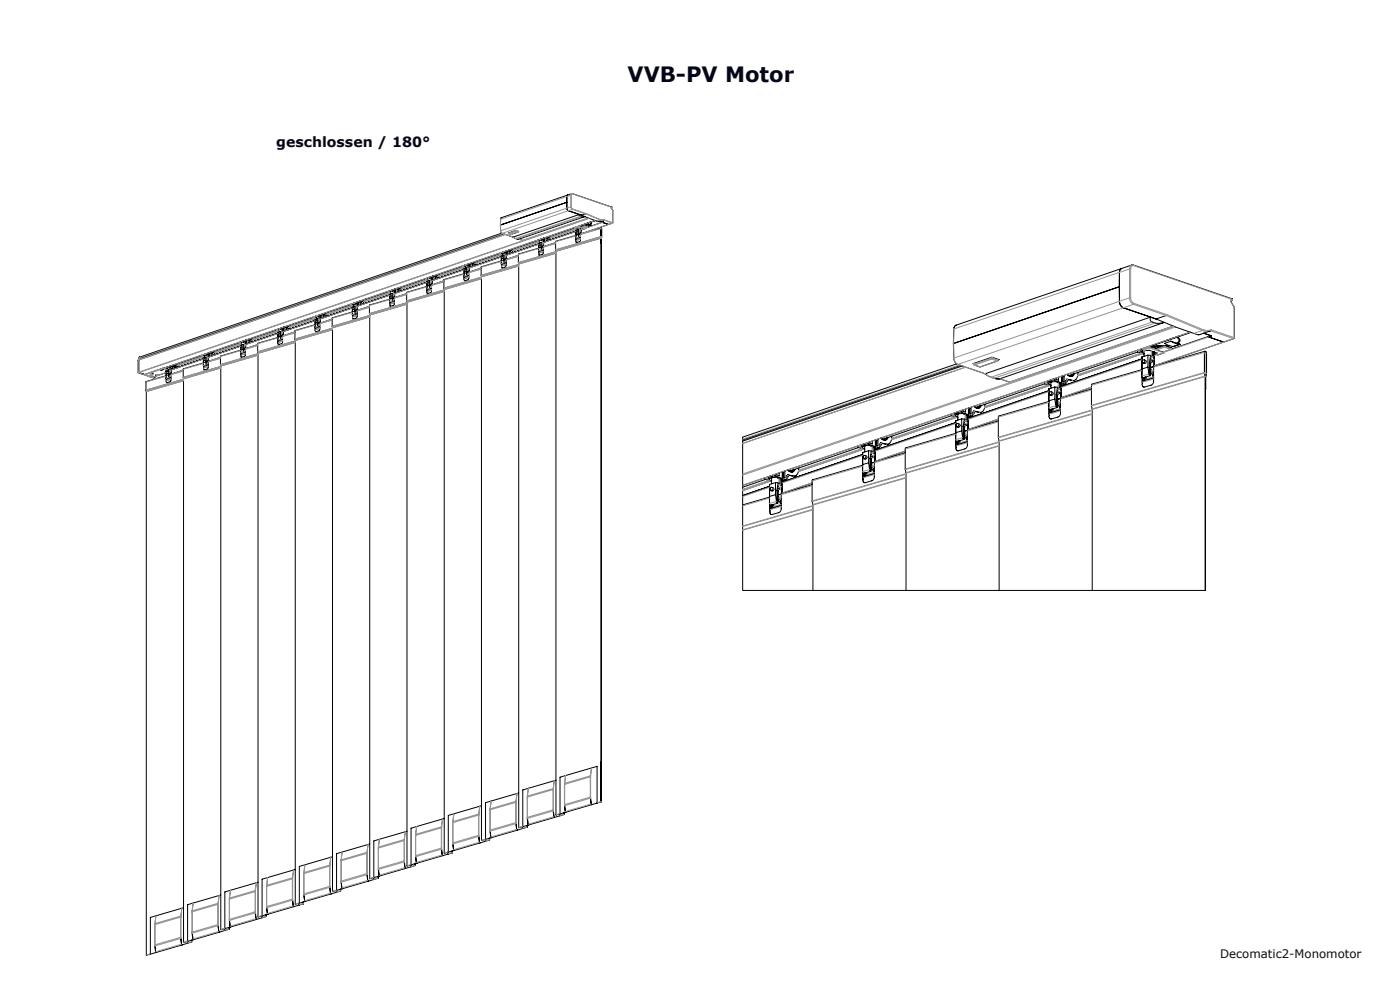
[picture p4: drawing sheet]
<svg xmlns="http://www.w3.org/2000/svg" width="420mm" height="297mm" viewBox="0 0 420 297" stroke-linecap="round" stroke-linejoin="round" font-family="sans-serif">
<defs><g id="words">
<text font-size="6.3" fill="#03061f" x="188.3" y="24.5">VVB-PV Motor</text>
<text font-size="4.2" fill="#03061f" x="82.8" y="44.1">geschlossen / 180°</text>
<text font-size="3.5" fill="#03061f" x="366" y="287.2">Decomatic2-Monomotor</text>
</g></defs>
<g fill="none" stroke="#000" stroke-width=".3">
<path d="M171.5 58l-21 7.2M171.5 58h.1M171.5 58l12 4.1M138.7 79.7v.2M138.7 79.9l-8.2 2.8M138.8 79.8l-.1 .1M138.9 79.8h.1M139 79.7l-.1 .1M139 79.6v.1M139.3 79.8l.2 .3M139.4 79.6l-.4 .1M139.4 79.6h.1"/>
<path d="M139.4 79.5v.1M139.5 79.4v.2M139.5 79.7v.7M139.7 79.4v.1M139.7 79.5l.1 .1M139.8 79.6h-.3M139.8 79.6h.1M139.8 79.5h-.1M139.8 79.5h.1M139.8 79.3v.2M139.9 79.3v.2M139.9 79.5l1.4 .5"/>
<path d="M140.2 79.7l.1 .1M140.2 79.7h.1M140.3 79.8h.2M140.3 79.7l-1 .1-.1 .2 .3 .1-.8-.2M140.4 79.1v.4l-.3-.3M140.4 79.7l-.1 .1M140.5 79.8v.6M140.5 79.8l.1 .8M140.7 79.8v.6M140.7 79.8v.2M140.7 79.8h.1M140.8 79.9l-.1 .1"/>
<path d="M140.9 79h.1M140.9 79v.6M140.9 79v.7M141 78.9l.1 .1M141.1 79h-.2M141.1 79v.7l-.3-.1v-.6M141.4 79.5l-.1 .5h-.3M141.4 79.4l.9 .1M141.4 79.5l-.1 .1M141.4 79.3v.2M141.4 79.5h.1M141.5 79.5h-.1"/>
<path d="M141.5 79.4l-.2 .5M141.5 78.9l.7-.2-.4 .3 .3-.1M141.6 79.4l-.1 .1M142.3 78.7a.45 .45 0 0 1-.4 .4 .45 .45 0 0 1-.5-.3l.3 .1 .3-.1M142.7 78.5v.3a.62 .62 0 0 1-.6 .7l-.7-.2M149.9 75.9v.2M149.9 76.1l-8.2 2.8M150 76l-.1 .1M150 76h.1M150.1 67.5l.1 1.8 .2 .5 3.5 1.3M150.2 67.4h.1M150.1 67.5h.1"/>
<path d="M150.1 75.9l-.1 .1M150.1 75.8v.1M150.4 78.2l-6.1 1.9 .1 171.8 1.3-.4M150.4 76.9l-9.7 3.4M150.4 78.1l.1 1.1 .9-.3M150.4 76.7v2.4M150.4 76.7v1.4M150.4 79.2l.1 .8M150.4 76l.3 .3M150.4 65.2l-.2 .5-.1 1.8M150.5 65.2l-.3 .5M150.5 76.3l-7.8 2.6"/>
<path d="M150.5 69.9l-108.8 37.2v.2M150.5 75.8l-.4 .1M150.5 75.8h.2M150.5 75.7v.1M150.7 75.6v.2M150.7 79.1v.5M150.7 75.9v.7M150.7 77l.2 .3M150.8 77.1l-.1 .3-.2-.1M150.8 77.1l-.3 .1M150.8 77.1l.1 .2M150.8 79.3h.1"/>
<path d="M150.8 79.1v.2zM150.9 75.5v.2M150.9 75.7l.1 .1M150.9 77.3l-.4 .1M151 75.8h-.3M151 70.1l-109.1 37.3M151 75.8h.1M151 75.7h-.1M151 75.7h.1M151 75.5v.2M151.1 75.7l1.3 .4M151.1 75.5v.2"/>
<path d="M151.1 77.9l.2 .9M151.1 76.5h.3M151.1 76.5v1.4M151.1 77.9l-.7 .2M151.1 76.5l-.7 .2M151.2 70.1l-109.3 37.4M151.3 78.8l.1 .1M151.3 77.4v1.4M151.3 77.4h.1M151.4 78.1v.8M151.4 75.9h.1M151.4 75.8v.1"/>
<path d="M151.4 77.4v.7M151.4 77.4l.1 .2M151.4 78.5h.1M151.4 78.1v.1M151.4 78.1v.4M151.4 78.5l.3 .5M151.4 78.1l.2 .3M151.4 75.9l.3 .1M151.4 75.9h.2a.76 .76 0 0 0-1.2 .3l.3 .1-.8-.2M151.4 76.5l-.1 .9M151.4 76.5l.4 .1M151.5 77.6h-.1"/>
<path d="M151.5 77.1h.1M151.6 75.3v.4l-.3-.3M151.6 77.1v.2M151.6 77.3h-.2M151.7 78.4v.1M151.7 76v.6M151.7 78.4h.1M151.7 76.7l-.2 .1-.1 .6M151.7 76.7h.1M151.7 76.7l.1 .1M151.7 78.4v.6M151.8 76.8l.1 .2"/>
<path d="M151.8 76.6h.1M151.8 76h-.1M151.8 76h.1M151.8 79.2l-1.3 .5M151.8 79.1l-1 .2M151.8 79h-.1M151.8 76v.8M151.8 76l.1 .5M151.9 76v.1M151.9 76.6v1.2M151.9 77.8l-.2 2.1-1 .4-.3-.3M151.9 76h.1"/>
<path d="M151.9 76.5v.1M151.9 76v.2M152 75.1v.1M152 75.2v.6M152 75.2h.1M152 76.3l.2-.1zM152.1 75.2v.6M152.2 75.1h.1M152.2 76.2h.1M152.2 75.1l-.1 .1M152.2 75.1v.8l-.3-.1v-.6M152.6 75.7l-.2 .1"/>
<path d="M152.6 75.7l-.2 .5M152.6 69.8v.1M152.6 75.7h.1M152.7 75.6l-.3 .4M152.7 75.1l.6-.2-.3 .3 .2-.1M152.7 75.6h-.1M153.5 74.9a.45 .45 0 0 1-.4 .3 .45 .45 0 0 1-.5-.3l.3 .2 .3-.1M153.5 75.7h-.3M153.9 74.7v.2a.62 .62 0 0 1-.6 .8l-.7-.2v.2M153.9 71.1l.7 .4 1.1 .2M153.9 71.1l19.9-6.8v.4l.2 .2h1.4l-19.7 6.8M153.9 71.1h.1"/>
<path d="M155 71.6l.7 .1M155.5 69.4l-2.2 .8-.7-.3M155.5 69.4l-.8-.3-2.1 .8M155.5 69.3v.1M155.5 76.7l-4.1 1.3 .4-.1M155.5 76.5l-3.6 1.2M155.7 71.7h.1M161.1 72.1v.2M161.1 72.3l-8.3 2.8M161.1 72.2h.1M161.2 72.2h.1M161.3 72.1l-.1 .1"/>
<path d="M161.3 72v.1M161.6 74.4l-6.1 1.9 .1 171.7 1.3-.3M161.6 73.1l-9.7 3.3M161.6 72.9h.1M161.6 72.9v2.3M161.6 75.3v.9M161.6 72.2l.2 .3M161.6 76.2l.2 .3M161.7 72.5l-7.8 2.6M161.7 71.9l-.4 .2M161.7 71.9l.2 .1M161.7 71.8v.1"/>
<path d="M161.9 71.8v.2M161.9 75.3l-.1 .4M161.9 72.1l-.1 .7M161.9 73.2l.2 .2M161.9 73.3l.2 .1M162 75.5h.1M162 75.3v.2zM162.1 71.7v.2M162.1 71.9h.1M162.1 73.4l-.4 .2M162.1 72h-.2M162.2 71.9h-.1"/>
<path d="M162.2 71.9h.1M162.2 71.7v.2M162.2 71.9l1.4 .4M162.3 74.1l.2 .9M162.3 72.7h.3M162.3 74.1l-.7 .2v1l1-.2M162.3 72.7v1.4M162.3 72.7l-.7 .2M162.5 75v.1M162.5 73.6v1.4M162.5 73.6h.1M162.5 74.3v.8"/>
<path d="M162.6 72v.1M162.6 73.6l-.1 .7M162.6 73.6v.1M162.6 74.3v.3M162.6 74.6h.1M162.6 74.6l.3 .6M162.6 74.3l.2 .3M162.6 74.3h-.1M162.6 72.1l.2 .1M162.6 72.1h.1a.76 .76 0 0 0-1.1 .3l.2 .1-.7-.2M162.6 72.7l-.1 .9M162.6 72.7l.3 .1"/>
<path d="M162.6 73.7v.1M162.7 73.2l-.1 .1M162.7 71.5v.3l-.3-.2M162.7 73.2l.1 .3M162.8 73.5h-.2M162.8 74.6h.1M162.8 72.2v.6M162.8 74.6h.2M162.9 72.9h-.2l-.1 .7M162.9 72.9h.1M162.9 74.6h.1M162.9 74.6v.6"/>
<path d="M163 72.9v.2M163 72.1l-.2 .1M163 72.1l.1 .1M163 75.4l-1.4 .5M163 75.3l-1 .2M163 75.2h-.1M163 74l-.5 .1M163 72.1v.8M163 72.2l.1 .5M163 72.2l.1 .1M163 72.8v1.2M163.1 74l-.2 2.1-1 .4-.3-.3"/>
<path d="M163.1 72.2h.1M163.1 72.7l-.1 .1M163.1 72.2v.2M163.2 71.3h.1M163.2 71.3v.7M163.2 71.3l.1 .1M163.2 72.4l.2-.1zM163.3 71.4v.6M163.3 71.3h.1M163.4 72.4h.1M163.4 71.3l-.1 .1M163.4 71.3v.8l-.3-.1v-.6"/>
<path d="M163.7 71.9h-.1M163.7 71.9l-.1 .4M163.8 71.1l.3 .2 .3-.2M163.8 71.8h-.1M163.8 71.8h.1M163.9 71.8l-.3 .4M163.9 71.3l.6-.2-.3 .3 .2-.1M163.9 71.8h-.1M164.6 71.9h-.2M164.6 71.1a.46 .46 0 0 1-.4 .3 .46 .46 0 0 1-.4-.3M164.7 71.9h-.1M165.1 70.9v.2a.62 .62 0 0 1-.6 .8l-.8-.2v.2"/>
<path d="M166.7 72.9l-3.6 1.1M166.7 72.7l-3.6 1.2M170 60.6l.1-1.8 .2-.4-.2 .5v3.5M170 60.6h.1M170 60.6l-19.8 6.8M170 60.6v1.8M170 62.4l.4 .7 4.1 1.4M170.1 62.4l.4 .8M172.2 68.2v.2l.8 .3-.3-.2 .3-.2v.7M172.3 68.4l-8.3 2.9M172.3 68.4h-.1M172.4 68.4h.1"/>
<path d="M172.5 68.3l-.1 .1M172.5 68.2v.1M172.7 70.6l-6 1.8 .1 171.8 1.3-.3M172.7 69.3l-9.6 3.3M172.8 69h.1M172.8 69l-.1 2.4M172.8 71.5v.9M172.8 68.3l.2 .3M172.8 72.4l.1 .3M172.8 68.6l-7.8 2.7M172.9 68v.2l1.6 .4M172.9 68.1l-.4 .2"/>
<path d="M173 71.5v.4M173 69.4l.3 .2M173.1 69.5l.2 .1M173.1 71.6l.1 .1M173.2 71.7h.1M173.2 71.5l-.1 .1zM173.3 69.6l-.4 .2M173.5 70.3l.1 .9M173.5 68.8l.3 .1M173.5 70.3l-.7 .2-.1 1 1-.2M173.5 68.8v1.5M173.5 68.8l-.7 .2"/>
<path d="M173.6 71.2l.1 .1M173.6 69.7v1.5M173.6 69.7l.2 .1M173.7 70.5v.8M173.8 69.8l-.1 .7M173.8 69.8v.1M173.8 70.8h-.1M173.8 70.5h-.1M173.8 70.5v.3M173.8 70.8l.3 .6M173.8 70.5l.1 .2M173.8 68.9l-.2 .8"/>
<path d="M173.8 68.9l.3 .1M173.9 67.8l.5 .2M173.9 69.4l.1 .2zM173.9 67.7h1M173.9 67.7v.1M173.9 69.4l-.1 .1M174 69.6l-.2 .1M174 70.8h.1M174 68.4v.5M174 70.8h.2M174 69.1h-.2v.7M174.1 69.1h.1"/>
<path d="M174.1 70.8h.1M174.1 70.8v.6M174.1 69.1l.1 .2M174.2 71.6l-1.4 .5M174.2 71.5l-1 .2M174.2 71.3l-.1 .1M174.2 68.4l-.1 .7M174.2 68.4v.5M174.2 69v1.1M174.2 70.1l-.1 2.2-1.1 .4-.2-.3M174.2 68.9v.1M174.3 68.5h-.1"/>
<path d="M174.3 67.8l.4 .1zM174.3 68.5l-.1 .1M174.4 68.6h.1M174.4 68.6v.1M174.4 68.7l-.2 .1M174.5 68.5l-.1 .1M174.5 68l.8 .5M174.5 68.5v.1M174.5 68.6l-.1 .1M174.5 68.6h.1M174.9 67.7l-1 .1M174.9 67.7h.1"/>
<path d="M175 67.7l.4 .1M175.3 68.5h.1M175.4 67.7v.1M175.4 67.8l-1 .2M175.4 68.4l-1 .3M175.5 67.7l.8 .4M175.6 67.7h.1M175.6 67.1h.1M175.7 64l-1.3 .5 5.1 1.9 1.6-.6M176 67.7h-1.1M176.1 67.7h-.5M176.2 68h.1"/>
<path d="M176.2 68l.1 .1M176.2 67.2l-.7 .2 1 .4M176.2 67.2l1.1 .3M176.3 68h.1M176.3 68.1h.1M176.3 68.1h-.1M176.5 67.8h.1M176.5 65.4l-19.6 6.7-1.2-.4M176.9 66.7l.3 .3-.3 .4M176.9 66.7l-3 1M176.9 66.6v.1M177 66.7l.3 .3-.3 .4"/>
<path d="M177 66.6v.1M177 67.4l.3 .1-.8 .3M177 67.4h.1M177.3 66.9l-.1 .2M177.3 67.5h.1M177.3 66.5h.1M178.5 66.1l-129.4 44.2M178.6 66.1l-1.6 .6M180.2 66.2l.9 .3-.4 .1M180.3 70.9v-2.5l.2 2.6M180.3 70.9h.1M180.3 71l.1 .4"/>
<path d="M180.3 68.4l-6.6 1.9 .5-.1M180.3 71.4l.1 168.9M180.4 72.9h.1M180.5 71.1l-.1 .3M180.5 71.1h.1M180.5 71.1v-2.5l-.2-.2v3M180.7 66.6h.1M181.1 66.5h.1M182.5 67.3l-1.8-.7-5.4 1.9M182.6 67.3h.1M183.4 62.1v.3M183.4 62.4h.1"/>
<path d="M183.4 62.4l.4 .7M183.5 62.1l.1 .1M183.5 62.1h.1M183.6 62.2l-.2 .1M183.8 63.1h.1M183.8 63.1v3.7l-9.5 3.3M340.1 79.5h-.6l-52.7 17.9-.4 .4-.2 .8M340.1 79.5l29.5 10M82.8 99l.8 .3M82.8 98.8v.2M82.9 99l-8.3 2.8M83.1 98.8l-.3 .2"/>
<path d="M83.1 98.7v.1M83.4 99.9l-9.7 3.3M83.4 99.8l-9.7 3.4M83.4 99.6v.1M83.4 99.6v2.4M83.4 99.2l-7.7 2.7M83.5 98.7l-.4 .1M83.5 98.7h.2M83.5 98.6v.1M83.7 98.5v.2M83.7 98.8l-.1 .7M83.7 100l.2 .2"/>
<path d="M83.8 98.5v.1M83.9 98.6h.1M83.9 98.7h.1M83.9 98.7h-.2M83.9 98.4v.2M84 98.4v.2M84 98.6l1.4 .5M84.1 99.4h.3M84.1 99.4l-.7 .2M84.1 99.4v1.4M84.4 98.8v.1M84.4 98.8h.1"/>
<path d="M84.4 98.9h.2M84.4 99.4l-.1 .9M84.4 99.4l.4 .2M84.5 98.8l-1 .1-.2 .2 .3 .1-.2-.3M84.5 100h-.1M84.5 98.2v.4l-.3-.3M84.5 100l.1 .2M84.5 98.8l-.1 .1M84.6 98.9v.6M84.7 99.6l-.2 .1-.1 .7M84.7 99.7h.1M84.8 99.7v.2"/>
<path d="M84.8 99.6v.1M84.8 99.6h.1M84.8 98.9h-.2M84.8 98.9v1.8M84.8 99.4l.1 1.3M84.8 99.4l.1 .2M84.8 98.9l.1 .2M84.9 98.9h.1M84.9 99v.1M85 98.1h.1M85 98.1v.6M85 99.2l.1-.1z"/>
<path d="M85.1 98.1v.7M85.1 99.1h.1M85.1 98l.1 .1M85.2 98.1v.7l-.3-.1v-.6M85.2 98.1h-.1M85.2 99.1h.1M85.4 99.1h-.1M85.5 98.5l1 .1M85.5 98.6l-.1 .1M85.5 98.5v.1M85.5 98.6l-.1 .5M85.6 98.6h-.1"/>
<path d="M85.6 98.6h.1M85.7 98.5l-.3 .5M85.7 98.5l-.1 .1M86 98.1h.1M86.2 98l-.1 .1M86.2 97.9l-.5 .1M86.3 97.8l-.3 .3M86.4 97.8a.45 .45 0 0 1-.4 .4 .45 .45 0 0 1-.4-.3l.3 .1 .3-.1M86.9 97.7v.2a.62 .62 0 0 1-.7 .7l-.7-.1M88.5 99.6l-3.7 1.1M88.5 99.4l-3.6 1.3M94 95.2l.8 .3"/>
<path d="M94 95v.2M94.1 95.2l-8.3 2.8M94.3 95l-.3 .2M94.3 94.9v.1M94.5 97.3l-6 1.9 .1 171.8 1.2-.4M94.5 96l-9.6 3.4M94.5 96l-9.6 3.3M94.5 98.2l.1 .1M94.6 97.2l-.1 1M94.6 95.8l-.1 2.4M94.6 95.8v1.4M94.6 98.3v.8"/>
<path d="M94.6 99.1l.1 .3M94.6 95.4l-7.8 2.7M94.7 94.9l-.4 .1M94.7 94.9h.1M94.7 94.8v.1M94.8 94.7v.2M94.8 98.2v.5M94.8 95v.7M94.8 96.1l.3 .3M94.9 96.2l-.1 .3-.2-.1M94.9 96.2l-.3 .1M94.9 96.2l.2 .2"/>
<path d="M94.9 98.4h.1M94.9 98.2v.2M95 98.2l-.1 .2M95 94.6v.2M95 94.8h.1M95 94.8l.1 .1M95.1 96.4l-.4 .1M95.1 94.9h-.3M95.1 94.9h.1M95.1 94.8h-.1M95.1 94.8h.1M95.1 94.6v.2"/>
<path d="M95.2 94.8l1.4 .4 .1-.4M95.2 94.6v.2M95.3 97l.1 .9M95.3 95.6h.3M95.3 95.6l-.7 .2M95.3 97l-.7 .2M95.3 95.6v1.4M95.4 97.9l.1 .1M95.4 96.5v1.4M95.4 96.5h.2M95.5 97.2v.8M95.5 98l-.9 .3"/>
<path d="M95.5 95h.1M95.6 96.5l-.1 .7M95.6 96.5v.2M95.6 97.2l-.1 .1M95.6 97.6h-.1M95.6 97.2v.4M95.6 97.6l.3 .5M95.6 97.2l.2 .4M95.6 95l.2 .1M95.6 95h.1a.76 .76 0 0 0-1.1 .3l.2 .1-.2-.3M95.6 95.6l-.2 .9M95.6 95.6l.4 .1"/>
<path d="M95.7 96.2h-.1M95.7 94.4v.4l-.3-.3M95.7 96.2l.1 .2M95.8 96.4h-.2M95.8 95.1v.6M95.8 97.5h.1M95.8 95.8l-.2 .1v.6M95.9 95.8h.1M95.9 95.8v.1M95.9 97.5h.1M95.9 97.5v.6M95.9 95.9l.1 .2"/>
<path d="M95.9 95.1h-.1M95.9 95.1h.1M95.9 98.3l-1.3 .5M95.9 98.3l-.9 .1M95.9 98.1h.1M96 95.1l-.1 .8M96 95.6h.1M96 95.1v.6M96 95.6v.1M96 95.1v.2M96 95.7l-.1 3.2-1.1 .5-.2-.3M96 95.7v1.2"/>
<path d="M96 95.1h.1M96 95.6v.2M96.1 95.1l-.1 .2M96.2 94.3h.1M96.2 94.3v.6M96.2 95.4l.1-.1zM96.3 95.3h.1M96.3 94.2h.1M96.4 94.2v.8l-.3-.1v-.6M96.4 94.2l-.2 .1M96.4 95.3h.1M96.7 94.8l-.1 .1"/>
<path d="M96.8 94.8h-.1M96.8 94.8h.1M96.8 94.7l-.2 .4M96.9 94.7h-.1M97.2 94.3h.1M97.4 94.2l-.2 .1M97.4 94l-.5 .2M97.5 94l-.3 .3M97.6 94a.45 .45 0 0 1-.4 .3 .45 .45 0 0 1-.4-.2l.2 .1 .3-.1M97.6 94.8h-.2M98 93.8v.3a.62 .62 0 0 1-.6 .7l-.7-.2v.2M99.7 95.8l-4.2 1.3"/>
<path d="M99.7 95.6l-3.7 1.3M105.2 91.4l.8 .2M105.2 91.2v.2M105.2 91.4l-8.2 2.8M105.4 91.3h-.2M105.5 91.3h.1M105.4 91.2l.1 .1M105.4 91.1v.1M105.7 93.5l-6 1.9 .1 171.7 1.2-.3M105.7 92.2l-9.7 3.4M105.7 92.2l-9.7 3.3M105.7 94.4l.1 .1"/>
<path d="M105.7 93.4v1M105.7 92v2.4M105.7 92v1.4M105.7 94.4l.1 .9M105.8 95.3l.1 .3M105.8 91.6l-7.8 2.6M105.9 91l-.5 .2M105.9 91l.1 .1M105.9 90.9v.1M106 91.2v.7M106 90.9v.2M106 94.4v.4"/>
<path d="M106 91.2h.1M106 92.3l.2 .2M106.1 92.4l-.1 .3-.2-.1M106.1 92.4l-.3 .1M106.1 92.4l.1 .1M106.1 94.6h.1M106.1 94.4v.2M106.2 94.4l-.1 .2M106.2 90.8v.2M106.2 91h.1M106.2 92.5l-.3 .2M106.3 91.1h-.3"/>
<path d="M106.3 91h.1M106.3 91h-.1M106.3 90.8v.2M106.4 90.8v.2M106.4 91l1.3 .5 .2-.5M106.4 93.2l.2 .9M106.4 91.8h.4M106.4 91.8l-.7 .2M106.4 91.8v1.4M106.4 93.2l-.7 .2M106.6 94.1l.1 .1M106.6 92.7v1.4"/>
<path d="M106.6 92.7h.1M106.7 93.4v.8M106.7 94.2l-.9 .3M106.7 91.2h.1M106.7 91.1v.1M106.7 92.7v.7M106.7 92.7v.2M106.7 93.4l.3 .3M106.7 93.4h.1M106.7 93.4v.3M106.7 93.7v.1M106.7 93.7l.3 .6"/>
<path d="M106.8 91.2l.2 .1M106.8 91.2h.1a.76 .76 0 0 0-1.2 .3l.3 .1-.3-.3M106.8 91.8l-.2 .9M106.8 91.8l.3 .1M106.9 92.4h-.1M106.9 90.6v.3l-.3-.2M106.9 92.4v.2M106.9 92.6h-.2M107 93.7v.1M107 91.3v.6M107 93.7h.1M107 92h-.2l-.1 .7"/>
<path d="M107 92h.1M107 93.7v.6M107.1 92l.1 .2M107.1 91.2l-.1 .1M107.1 91.2l.1 .1M107.1 94.5l-1.3 .5M107.1 94.4l-1 .2M107.1 94.3h-.1M107.1 93.1l-.4 .2M107.1 91.3v.7M107.2 91.7v.1M107.2 91.3v.5"/>
<path d="M107.2 91.7v.2M107.2 91.3v.1M107.2 91.9v.1M107.2 91.9v1.2M107.2 93.1l-.2 2.1-1 .4-.3-.3M107.2 91.3h.1M107.2 91.8v.2M107.2 92v1.1M107.2 91.3v.2M107.3 90.4v.1M107.3 90.5v.6M107.3 90.5h.1"/>
<path d="M107.3 91.6l.2-.1zM107.4 90.5v.6M107.5 90.4h.1M107.5 91.5h.1M107.6 90.4v.8l-.4-.1v-.6M107.6 90.4l-.2 .1M107.6 91.5h.1M107.9 91h-.2M107.9 90.9h.1M108 90.9l-.3 .4M108.1 90.9h-.2M108.4 90.5h-.1"/>
<path d="M108.5 90.4l-.1 .1M108.6 90.2l-.6 .2M108.6 90.2l-.3 .3M108.8 90.2a.45 .45 0 0 1-.4 .3 .45 .45 0 0 1-.5-.3l.3 .2 .3-.2M108.8 91h-.3M109.2 90v.2a.62 .62 0 0 1-.6 .8l-.7-.2v.2M109.3 89.8h.1M109.8 89.6l-.5 .2M110.8 92l-3.6 1.1M110.8 91.8l-3.6 1.2M116.4 87.5l.7 .3M116.4 87.3v.2"/>
<path d="M116.4 87.6l-8.3 2.8M116.5 87.5h-.1M116.5 87.5h.1M116.7 87.5h.1M116.6 87.4l.1 .1M116.6 87.3v.1M116.9 89.7l-6.1 1.9 .1 171.7 1.3-.3M116.9 88.4l-9.7 3.3M116.9 89.6v1l1-.2M116.9 88.2v2.3M116.9 88.2v1.4M116.9 90.6v.9"/>
<path d="M116.9 91.5l.2 .3M117 87.8l-7.8 2.6M117 87.2l-.4 .2M117 87.2l.2 .1M117 87.1v.1M117.2 87.1v.2M117.2 90.6v.4M117.2 87.3l-.1 .8M117.2 88.5l.2 .2M117.2 88.6v.3l-.3-.2M117.2 88.6l-.3 .1M117.2 88.6l.2 .1"/>
<path d="M117.3 90.7v.1M117.3 90.6v.1M117.4 87v.2M117.4 87.2h.1M117.4 88.7l-.4 .2M117.4 87.2l-.2 .1M117.5 87.2h.1M117.5 87.1l-.1 .1M117.5 87.1h.1M117.5 87v.1M117.6 86.9v.2M117.6 87.1l1.3 .5 .1-.4"/>
<path d="M117.6 89.4l.2 .9M117.6 87.9l.3 .1M117.6 87.9l-.7 .3M117.6 87.9v1.5M117.6 89.4l-.7 .2M117.8 90.3v.1M117.8 88.9v1.4M117.8 88.9h.1M117.8 89.6v.8M117.9 87.4h.1M117.9 87.3v.1M117.9 88.9l-.1 .7"/>
<path d="M117.9 88.9v.1M117.9 89.9h.1M117.9 89.6v.3M117.9 89.9l.3 .6M117.9 89.6l.2 .3M117.9 89.6h-.1M117.9 87.4l.2 .1M117.9 87.4h.2a.76 .76 0 0 0-1.2 .3l.2 .1-.2-.4M117.9 88l-.1 .9M117.9 88l.3 .1M118 88.5l-.1 .1M118 86.8v.3l-.3-.2"/>
<path d="M118.1 88.5v.2M118.1 88.7l-.2 .1M118.1 89.9h.1M118.1 87.5v.6M118.1 87.5l.2 .7M118.2 89.9h.1M118.2 88.2h-.2l-.1 .7M118.2 88.2h.1M118.2 89.9v.6M118.3 88.2v.2M118.3 90.7l-1.4 .5M118.3 90.6l-1 .2"/>
<path d="M118.3 90.4l-.1 .1M118.3 87.9l.1 .1M118.3 87.4l.1 .6M118.3 87.9l.1 .2M118.4 87.4v.2M118.4 88.1l-.2 3.2-1 .5-.3-.3M118.4 88.1v.1M118.4 87.5h.1M118.4 88v.2M118.4 87.5v.2M118.5 86.6h.1M118.5 86.6v.7"/>
<path d="M118.5 86.6l.1 .1M118.5 87.7l.2-.1zM118.6 86.7v.6M118.6 86.6h.1M118.7 87.6l.1 .1M118.7 86.6v.8l-.3-.2v-.6M118.7 86.6l-.1 .1M119 87l1 .1M119 87.2h-.1M119 87v.2M119.1 87.1h-.1M119.1 87.1h.1"/>
<path d="M119.2 87l-.3 .5M119.2 87.1h-.2M119.7 86.6l-.1 .1M119.7 86.4l-.5 .1M119.8 86.4l-.2 .3M120 86.3a.45 .45 0 0 1-.4 .4 .45 .45 0 0 1-.5-.3l.3 .2 .3-.2M120.4 86.2v.2a.62 .62 0 0 1-.6 .8l-.8-.2M122 88.2l-4.1 1.2M122 88l-3.6 1.2v-1M122.1 90.6h.1M122.1 90.6v168.9l1.3-.3M127.5 83.5v.2"/>
<path d="M127.6 83.7l-8.3 2.9M127.6 83.7h-.1M127.7 83.7h.1M127.8 83.5l-.1 .2M127.8 83.4v.1M128.1 85.9l-6.1 1.7 .1 3M128.1 84.6l-9.7 3.3M128.1 85.8v1l.9-.2M128.1 84.3v2.4M128.1 84.3v1.5M128.1 86.8v.9M128.1 83.6l.2 .3"/>
<path d="M128.1 87.7l.2 .2M128.1 83.9l-7.7 2.7M128.2 83.4l-.4 .1M128.2 83.4h.1M128.2 83.3v.1M128.3 83.3v.1M128.4 86.8l-.1 .4M128.4 83.5l-.1 .8M128.4 84.7l.2 .2M128.4 84.7l-.1 .3-.2-.1M128.4 84.7l-.3 .1M128.5 86.9h.1"/>
<path d="M128.5 86.7v.2zM128.5 83.2v.2M128.5 83.3l.1 .1M128.6 84.9l-.4 .2M128.6 83.4h-.3M128.6 83.4h.1M128.6 83.3h-.1M128.6 83.3h.1M128.6 83.1v.2M128.7 83.1v.2M128.7 83.3l1.4 .5 .1-.4M128.8 85.6l.2 .9"/>
<path d="M128.8 84.1h.3M128.8 84.1v1.5M128.8 85.6l-.7 .2M128.8 84.1l-.7 .2M129 86.5v.1M129 85v1.5M129 85l.1 .1M129 85.8v.8M129.1 83.5v.1M129.1 83.5h.1M129.1 85.1l-.1 .7M129.1 85.1v.1"/>
<path d="M129.1 85.8h-.1M129.1 86.1h-.1M129.1 85.8v.3M129.1 86.1l.3 .5M129.1 85.8l.2 .2M129.1 83.6l.2 .1M129.1 84.1l-.1 .9M129.1 84.1l.3 .2M129.1 83.5l-1 .1-.1 .2 .3 .2-.8-.3M129.2 84.7l.1 .2zM129.2 84.7h-.1M129.2 83v.3l-.3-.2"/>
<path d="M129.2 83.5l-.1 .1M129.3 86.1h.1M129.3 84.9l-.2 .1M129.3 83.7v.5M129.3 86.1h.2M129.4 84.4h-.3v.7M129.4 84.4h.1M129.4 86.1h.1M129.4 86.1v.5M129.4 84.4l.1 .2M129.4 84.3h.1M129.5 83.6l-.2 .1"/>
<path d="M129.5 83.6h.1M129.5 86.9l-1.4 .5M129.5 86.8l-1 .1M129.5 86.6h-.1M129.5 85.5l-.5 .1M129.5 83.6l-.1 .8M129.5 84.1l.1 .2M129.5 83.6v.6M129.5 84.1v.2M129.5 83.6v.2M129.5 84.3l.1 .1M129.5 84.3v1.1"/>
<path d="M129.5 85.4l-.1 2.1-1.1 .4-.2-.2M129.5 83.6l.1 .1M129.6 83.7l-.1 .2M129.7 82.8h.1M129.7 82.8v.7M129.8 83.8h.1M129.8 82.7l.1 .1M129.9 83.8h.1M129.9 82.8v.7l-.3-.1v-.6M129.9 82.8h-.2M130.2 83.2l.9 .1M130.2 83.4h-.1"/>
<path d="M130.2 83.2v.2M130.3 83.3h-.1M130.3 83.3h.1M130.4 83.2l-.3 .5M130.4 83.2l-.2 .1M130.9 82.7l-.1 .2M130.9 82.6l-.5 .1M131 82.6l-.3 .2M131.1 82.5a.45 .45 0 0 1-.4 .4 .45 .45 0 0 1-.4-.3l.2 .1 .4-.1M131.6 82.4v.2a.62 .62 0 0 1-.7 .7l-.7-.1M133.2 84.4l-3.7 1M133.2 84.2l-3.6 1.2v-1"/>
<path d="M133.3 86.7h.1M133.3 86.8v168.9l1.2-.3M139.2 82l-6 1.8 .1 2.9M139.2 80.8l-9.7 3.3M139.2 80.7l-9.7 3.4M139.2 81.9l.1 1.1 .9-.2M139.2 80.5v2.4M139.2 80.5v1.4M139.3 83v.8M139.3 83.8l.1 .3M139.3 80.1l-7.8 2.7M139.5 83v.4"/>
<path d="M139.5 80.9l.2 .2M139.6 80.9l-.1 .3-.2-.1M139.6 80.9l-.3 .1M139.6 80.9l.1 .2M139.6 83.1h.1M139.7 82.9l-.1 .2zM139.7 81.1l-.3 .1M139.9 81.7l.2 1M139.9 80.3h.4M139.9 80.3v1.4M139.9 81.7l-.7 .2M139.9 80.3l-.7 .2"/>
<path d="M140.1 82.7h.1M140.1 81.2v1.5M140.1 81.2l.2 .1M140.2 82v.7M140.3 81.3l-.1 .7M140.3 81.2v.2M140.3 82v.3M140.3 82.3h-.1M140.3 82.3l.3 .5M140.3 82l.1 .2M140.3 82h-.1M140.3 80.3l-.2 .9"/>
<path d="M140.3 80.3l.3 .1M140.3 81.4h.1M140.4 80.9h-.1M140.4 80.9l.1 .2M140.5 82.2v.1M140.5 81.1l-.2 .1M140.5 82.3h.1M140.5 80.5l-.2 .1v.7M140.5 80.5h.1M140.5 80.5l.1 .1M140.6 82.3h.1M140.6 82.3v.5"/>
<path d="M140.6 80.6l.1 .2M140.6 83.1l-1.3 .4M140.6 83l-1 .1M140.6 82.8h.1M140.6 81.7l-.4 .1M140.7 80.3v.1M140.7 80.3v.2M140.7 80.5v1.1M140.7 81.6l-.2 2.1-1 .4-.2-.3M140.7 80.4v.1M140.9 80.1l.1-.1zM144.3 80.5l-3.6 1.1"/>
<path d="M144.3 80.3l-3.6 1.3M150.5 80l.1 .3M286.8 97.5l-.5 .4-.2 .6-.1 4.5M335.8 85.9v.1M335.8 85.9l-49.7 17M335.8 85.9v4.4M335.8 90.3a2.11 2.11 0 0 0 1.2 1.9l10 3.5M336.5 80.5l-.5 .3-.2 .8v8.7M336.5 80.5l-.5 .3-.2 .5v4.6M349.3 96.6a3.9 3.9 0 0 1-4.2-.6l.1-1-49.6 17M349.3 96.6l-49.3 16.9M350 94.3l-.2 .3-3 1 5.8 2.4 5.5 1.9a1.85 1.85 0 0 0 1.8 .4l3.2-1.1"/>
<path d="M352 97.7l-49 16.8-3.1-1M357.1 99.6l-134.3 45.9M357.3 99.6l-4.1 1.4M361.1 99.9l2.3 .7M361.1 99.9l2.3 .7-.9 .3M363.3 98.8v.1a.76 .76 0 0 1-1 .4l-.2 .1M369.2 89.6v.7M369.2 90.3h.1M369.2 90.3l1.1 1.8M369.6 89.5l.1 .5-.5 .2M369.6 89.5l.1 .2M370.3 92.1l-.1 9.3-23.9 8.2v-2.6"/>
<path d="M370.3 92.1h-.1M41.5 107.9v3.8l5.2 1.8M41.6 107.9v3.7l1.8 .6M41.6 107.9h-.1M41.6 107.9h.1M41.7 107.3h.1M41.7 107.3l.2 .1M41.9 107.4v.1M41.9 107l.1 .5-.4 .4M41.9 107.5l-.5 .4M43.3 112.3l.1 .1M43.3 112.3h.1"/>
<path d="M44.6 112.7v.1M44.6 112.7h.1M44.8 111.8l-1.5 .5M44.8 111.8h.1M44.8 111.8l1.1 .4M45.1 111.8h.1M45.1 111.8l.1 .1M45.1 111.9l.3 .1M45.2 111.9h-.1M45.2 111.9h.1M45.2 111.8v.1M45.6 111.7l-.5 .1"/>
<path d="M45.6 111.7l.3 .1-.5 .2M45.6 111.7h.1M45.6 111.7l-.2 .3M45.8 113.1l1.1 .4M45.8 112.2l-1.4 .5M45.9 112.2h.1M47 112.3v.1M47 112.4h.1M47 112.4v.1M47 112.5h.1M47.1 112.3h.1M47.1 112.4h.1"/>
<path d="M47.2 112.5h.1M47.2 112.4h.3h-.8l.3 .1M47.3 112.3h-.2M47.4 112.3v.1M47.4 112.4h.1M47.5 112.4h.1M47.5 112.4l-.3 .1M48.2 110.8h.1M48.3 110.8l.2 .1M48.3 110.7v.1M48.5 110.7h.1M48.5 110.7l-.3 .1"/>
<path d="M48.5 110.7v.2M48.5 110.7h.2M48.7 110.7l.3 .1-.5 .1M48.7 110.7l-.2 .1M49.2 110.3v.1M49.3 110.4h.1M49.4 110.3l-.1 .1M49.4 110.4h-.1M49.4 110.4h.2M49.6 110.5l-.7-.2-4.1 1.5M49.6 110.5h.1M49.6 110.2v.1"/>
<path d="M49.6 110.3v.1M49.8 111.7l-4.2 1.4M49.8 112.6l-6 1.9 .1 171.7 1.3-.3M49.8 111.3v.1M49.9 111.1h-.1M49.9 111.1l-.1 2.4M49.9 110.4v.1M49.9 113.5v.9M49.9 114.4l.2 .3M50 110.1v.1M50 110.2l-.4 .1M50 110.2h.1"/>
<path d="M50.1 113.5v.5M50.1 110v.2M50.1 113.5v.4M50.1 110.3v.7M50.2 111.4l.2 .2M50.2 111.5l.2 .1M50.2 110v.1M50.2 110.1l.3 .1h-.4M50.2 110.1h.1M50.2 113.5v.2M50.2 113.7h.1M50.3 113.5l-.1 .2"/>
<path d="M50.4 111.6l-.4 .2M50.4 110l-.2 .1M50.4 110l1.5 .6M50.4 109.9v.1M50.6 112.3l.2 1M50.6 110.9h.3M50.6 112.3l-.7 .2-.1 1M50.6 110.9l-.7 .2M50.6 110.9v1.4M50.7 111.8l.1 1.5M50.7 111.8h.2M50.8 110.2v.1"/>
<path d="M50.8 110.3h.1M50.8 113.3l-1 .2M50.9 110.3h.1h-.8l-.4 .3M50.9 110.3l.2 .1M50.9 111.8l-.1 1.5M50.9 111.8v.2M50.9 112.5h-.1M50.9 112.5v.3M50.9 112.8l-.1 .1M50.9 112.8l.3 .6M50.9 112.5l.2 .3M50.9 110.9l-.2 .9"/>
<path d="M50.9 110.9l.3 .1M51 111.5h-.1M51 111.5l.1 .2M51.1 112.8h.1M51.1 111.7h-.2M51.1 109.7l.2 .1M51.1 109.7h.1M51.1 110.4v.6M51.1 112.8h.2M51.2 111.1h-.3v.7M51.2 109.7l.2 .1M51.2 109.7h.1"/>
<path d="M51.2 111.1h.1M51.2 112.8h-.1M51.2 112.8v.6M51.2 111.1l.1 .2M51.2 111v.1M51.2 111h.1M51.3 113.6l-1.4 .5M51.3 113.5l-1 .2M51.3 113.4h-.1M51.3 112.2l-.5 .2 .5-.2M51.3 110.4v1.8M51.3 111l.1 .1"/>
<path d="M51.3 112.2l-.1 2.1-1.1 .4-.2-.3M51.3 110.4v.1M51.3 110.4v.2M51.3 110.4h-.2M51.3 110.9v.1M51.3 110.9l.1 .2M51.3 110.4v.5M51.4 109.8h-.1M51.6 110.6v.1M51.6 110.6h.1M51.6 110.7l9.4-3.2-9.7 3.3M51.6 110.7l-.3 .1"/>
<path d="M51.6 110.6l.2 .1M51.6 110.6h.3M51.9 110.1h.1M51.9 110.6h.1M52 110.1l.1 .2M52 110l-.1 .1M52 110.1v.1M52.1 110.3v.2l-.2-.2M52.2 110l-.1 .2M52.5 109.6h.1M52.7 109.5l-.1 .1M52.7 109.3l-.5 .2"/>
<path d="M52.7 110.1h-.7M52.8 109.3l-.3 .3M52.9 110.1l-.9-.2-.1 .7M52.9 110.1h-.2M52.9 109.3a.46 .46 0 0 1-.4 .3 .46 .46 0 0 1-.4-.3l.6 .1M52.9 110.1h.1M53.4 109.1l-.2 .7-.3 .3M55 113.1h.1M55 111.1l-3.7 1.1M55 110.9l-3.6 1.3v-1.1M55 113.1l.1 169.3 1.2-.3M60.5 106.6l.8 .3"/>
<path d="M60.5 106.5v.1M60.5 106.7l-8.2 2.8M60.8 106.5l-.3 .1M60.8 106.4v.1M61 108.8l-6 1.7v2.6M61 109.7h.1M61 107.3h.1M61 107.3v2.3M61.1 109.7l.1 1.2M61.1 106.9l-7.8 2.6M61.2 106.3l-.4 .2M61.2 106.3l.1 .1"/>
<path d="M61.2 106.2v.1M61.3 109.7v.4M61.3 106.2v.2M61.3 106.4v.8M61.3 107.6l.2 .2M61.4 107.7l-.1 .3-.2-.2M61.4 107.7l-.3 .1M61.4 107.7l.1 .1M61.4 109.8v.1M61.4 109.7v.1M61.5 109.7l-.1 .1M61.5 106.1v.2"/>
<path d="M61.5 106.3h.1M61.5 107.8l-.3 .2M61.6 106.3l-.3 .1M61.6 106.3h.1M61.6 106.2l-.1 .1M61.6 106.2h.1M61.6 106.1v.1M61.7 106v.2M61.7 106.2l1.3 .5 .2-.4M61.7 108.5l.3 1M61.7 107.1h.4M61.7 108.5l-.7 .2v1"/>
<path d="M61.7 107.1l-.7 .2M61.7 107.1v1.4M61.9 108l.1 1.5M61.9 108h.1M62 109.5l-.9 .2M62 106.5h.1M62 106.4v.1M62 108v1.5M62.1 108l-.1 .2M62.1 108.7h-.1M62.1 108.7v.3M62.1 109h-.1"/>
<path d="M62.1 109l.3 .6M62.1 108.7l.1 .3M62.1 106.5l.4 .1M62.1 106.5h.1a.76 .76 0 0 0-1.2 .3l.3 .1-.2-.4M62.1 107.1l-.2 .9M62.1 107.1l.3 .1M62.2 107.6l-.1 .1M62.2 105.9v.3l-.3-.2M62.2 107.6l.1 .3M62.2 109h.2M62.3 107.9h-.2M62.3 106.6v.6"/>
<path d="M62.3 109h.1M62.3 107.3h-.2l-.1 .7M62.3 107.3h.1M62.4 109v.6M62.4 107.3l.1 .2M62.4 107.2v.1M62.4 107.2h.1M62.4 109.8l-1.3 .5M62.4 109.7l-1 .2M62.4 109.6h.1M62.4 108.4l-.4 .2 .4-.2M62.4 106.5l.1 1.9"/>
<path d="M62.5 106.5v.2M62.5 107.2v.1M62.5 108.3l-.2 2.2-1 .4-.2-.3M62.5 106.6h.1M62.5 107.1v.1M62.5 107.1v.2M62.5 106.6v.5M62.5 107.3v1M62.5 106.6v.2M62.7 105.7h.1M62.7 105.7v.7M62.7 105.7v.1"/>
<path d="M62.7 106.8l.1-.1zM62.7 105.8v.6M62.8 106.7l.1 .1M62.8 105.7h.1M62.9 105.7v.8l-.3-.1v-.6M62.9 105.7l-.2 .1M62.9 106.8h.1M63.2 106.3h-.2M63.3 106.2l-.3 .4M63.4 106.2h-.2M63.9 105.7l-.2 .1M63.9 105.5l-.6 .2"/>
<path d="M64 105.5l-.3 .3M64.1 105.4a.45 .45 0 0 1-.4 .4 .45 .45 0 0 1-.5-.3l.3 .2 .3-.2M64.1 106.2l-.2 .1M64.5 105.3v.2a.62 .62 0 0 1-.6 .8l-.7-.2v.2M66.1 109.2h.1M66.1 107.3l-3.6 1M66.1 107.1l-3.6 1.2M66.1 109.3l.1 169.3 1.3-.3M71.7 102.8l.7 .3M71.7 102.6v.2M71.7 102.8l-8.2 2.9M71.9 102.7l-.2 .1"/>
<path d="M71.9 102.5v.2M72.2 105l-6 1.7-.1 2.5M72.2 103.7l-9.7 3.3M72.2 105.8l.1 .1M72.2 103.4v.1M72.2 103.4v2.4M72.2 105.9l.2 1.1M72.3 103l-7.8 2.7M72.3 102.5l-.4 .2M72.3 102.5l.2 .1M72.3 102.4v.1M72.5 105.9v.4"/>
<path d="M72.5 102.4v.2M72.5 102.6l-.1 .8M72.5 103.8l.2 .2M72.6 103.9l-.1 .2-.2-.1M72.6 103.9h-.3M72.6 103.9l.1 .1M72.6 106v.1M72.6 105.9v.1M72.6 105.8v.2M72.7 102.3v.2M72.7 102.5h.1M72.7 104l-.4 .2"/>
<path d="M72.7 102.5l-.2 .1M72.8 102.5h.1M72.8 102.4l-.1 .1M72.8 102.4h.1M72.8 102.3v.1M72.9 102.2v.2M72.9 102.4l1.3 .5 .2-.4M72.9 104.7l.3 1M72.9 103.2h.3M72.9 104.7l-.7 .2v.9M72.9 103.2l-.7 .2M72.9 103.2v1.5"/>
<path d="M73.1 104.1l.1 1.6M73.1 104.1l.1 .1M73.2 105.7l-.9 .2M73.2 102.6v.1M73.2 102.6h.1M73.2 104.2v1.5M73.2 104.2v.1M73.2 105.2h.1M73.2 104.9v.3M73.2 105.2l.3 .6M73.2 104.9l.2 .3M73.2 104.9h.1"/>
<path d="M73.2 102.7l.3 .1M73.2 103.2l-.1 .9M73.2 103.2l.4 .2M73.3 102.6l-1 .1-.2 .2 .3 .2-.2-.4M73.3 103.8h-.1M73.4 102.1v.3l-.4-.2M73.4 103.8v.2M73.4 102.6l-.2 .1M73.4 104l-.2 .1M73.4 105.2h.1M73.5 102.8v.5M73.5 105.2h-.1"/>
<path d="M73.5 105.2h.1M73.5 103.5h-.2l-.1 .7M73.5 103.5h.1M73.5 105.2v.6M73.6 103.5l.1 .2M73.6 103.4v.1M73.6 103.4h.1M73.6 106l-1.3 .5M73.6 105.9l-1 .2M73.6 105.7l-.1 .1M73.6 102.7v3.8l-.2 .3-.9 .2-.3-.2M73.6 103.2l.1 .3"/>
<path d="M73.7 102.7v.2M73.7 102.7v.1M73.7 102.7l-.2 .1M73.7 103.5v1M73.7 102.8v.2M73.8 101.9h.1M73.8 101.9v.7M73.8 103l.2-.1zM73.9 101.9v.7M73.9 102.9h.2M73.9 101.9h.1M74 101.9v.7l-.3-.1v-.6"/>
<path d="M74 101.9h-.1M74.1 102.9h.1M74.4 102.3l.9 .1M74.4 102.5h-.2M74.4 102.3v.2M74.4 102.4h.1M74.5 102.3l-.3 .5M74.5 102.3l-.1 .1M74.9 102h-.1M75 101.8l-.1 .2M75.1 101.7l-.6 .1M75.1 101.7l-.3 .3"/>
<path d="M75.3 101.6a.45 .45 0 0 1-.4 .4 .45 .45 0 0 1-.5-.3l.3 .2 .3-.2M75.7 101.5v.2a.62 .62 0 0 1-.6 .7l-.7-.1M77.3 103.5l-4.1 1.2M77.3 103.3l-3.6 1.2M83.4 101.1l-6.1 1.9 .1 171.8 1.3-.3M83.4 102v.1M83.4 102.1l.2 1.1M83.7 102.1l-.1 .4M83.7 100l-.1 .3-.2-.1M83.7 100l-.3 .1M83.8 102.2h.1M83.8 102v.2"/>
<path d="M83.9 100.2l-.4 .1M84.1 100.8l.2 1M84.1 100.8l-.7 .3v.9M84.3 100.3v1.5M84.3 100.3l.1 .1M84.3 101.1v.7M84.4 101.9l-1 .2M84.4 100.4l-.1 .7M84.4 100.3v.2M84.4 101.1v.3M84.4 101.4h-.1M84.4 101.4l.3 .5"/>
<path d="M84.4 101.1l.2 .3M84.4 101.1h-.1M84.6 100.2l-.2 .1M84.6 101.4h.1M84.6 101.4h.2M84.7 101.4h.1M84.7 101.4v.5M84.8 102.2l-1.4 .4M84.8 102.1l-1 .1M84.8 101.9h-.1M84.8 100.8l-.5 .1M84.8 100.7l-.1 2.1-1.1 .4-.2-.3"/>
<path d="M286 103l.1 4.5 .7 1.4 8.7 3.1M286.1 102.9l-.1 .1M287 109.1l-64.2 21.9v46h138.8v-64.1M288.1 109.5l-65.3 22.3M288.7 109.7l-65.9 22.5M295.5 112a6.6 6.6 0 0 0 4.5 1.5M295.5 112h.1M295.6 112h.1M298.2 113.4l1.8 .1M299.4 108l-.1 .2-5.3 1.8-1.7-.6-.2-.5M299.4 107.9l.3-.1-2.1-.7-5.7 1.9 .2 .1M299.4 107.7v.3"/>
<path d="M300 113.5h.1M313.3 114.5v.5l2 .7M313.4 115l-20.6 7.1M314 114.6l.3 .1-.3 .2h-.7M314 114.3v.3M314.6 117.1l-24.2 8.3M314.6 117.1l-24.2 8.4M314.7 116.5l-.1 6M314.7 116.5v3.6M314.7 114.7v.5l.6 .3M314.8 115.5l-19.4 6.7M314.9 117.5l.3-.1a.44 .44 0 0 1 .3 .6 .44 .44 0 0 1-.7 .2z"/>
<path d="M315 114.2l-1 .4M315 114.2l.4 .1M315 113.9v.3M315.4 113.8v.5M315.4 114.5l-.1 1.8M315.4 117.4l.5 .5M315.5 117.6l.4 .3M315.8 113.7v.4M315.9 114.1h.1M315.9 114.1l.2 .1-.7 .1M315.9 117.9l-.3 .6-.6-.2M316.1 114l-.2 .1"/>
<path d="M316.1 114h.2M316.1 113.6v.4M316.3 113.5v.5M316.3 114l3.4 1.1M316.4 119.6l.5 2.3M316.4 116l.9 .1M316.4 116v3.6M316.4 119.6l-1.7 .5M316.4 116l-1.7 .5M316.9 118.3v3.6M316.9 118.3l.3 .1M317.1 114.4l.1 .2"/>
<path d="M317.2 118.4l-.2 1.7M317.2 118.3v.5M317.2 114.6l.6 .2M317.2 114.6l.4-.1-1.6-.1a1.32 1.32 0 0 0-1.5 .7l.8 .5M317.3 116.1l-.4 2.2M317.3 116.1l.8 .3M317.4 117.5h.3v.5l-.3-.2zM317.5 117.5h-.2M317.5 113.1v.8l-.7-.2v-.4M317.7 118l-.5 .2M317.8 114.8v1.5M317.8 114.8h.6v1.4"/>
<path d="M317.9 116.6l-.4-.1-.2 .2-.1 1.7M317.9 116.6h.1M317.9 116.6l.2 .1M318.1 116.7l.2 .5M318.1 116.4v.3M318.2 119.4l-1.1 .4M318.2 119.4l-1.1 .3M318.2 114.7l-.1 1.7M318.3 114.7l.1 .5M318.3 116.4l.1 .2M318.3 116.4v2.9M318.3 119.2l-.1 .4-.2 4.8-.5 .5-2 .6a.62 .62 0 0 1-.8-.7v-2.1"/>
<path d="M318.4 116.2l-.1-.2v.4M318.4 116.2v.4M318.4 116.6v2.6M318.4 114.9v.4M318.7 112.7h.1M318.7 112.7v1.6M318.7 112.7l.2 .1M318.9 112.8v1.6M319 112.6h.2M319.2 112.6v1.9l-.7-.2v-1.5M319.2 112.6l-.3 .2M320 114.1l-.3-.1v1.2h-.7l-.3 .3 .4 .1v-.4"/>
<path d="M320 113.7l2.4 .3M320 114.1l-.3 .1M320.2 112.2l.6 .4 .9-.4M320.2 113.9h-.2M320.2 113.9h.1M320.4 113.8l-.7 1.1M320.5 113.8l-.3 .1M321.3 112.8l-.1 .1M321.7 112.6l-.3 .3M321.8 112.2l-.5 .4-.9-.1M322 112.1l-.4 .5-.4 .3M322.3 112a1.15 1.15 0 0 1-1 .9 1.15 1.15 0 0 1-1.2-.7"/>
<path d="M323.4 111.6v.6a1.56 1.56 0 0 1-1.6 1.8l-1.8-.4v.5M327.4 116.6l-9.1 2.6M327.4 116.1l-9 3.1M341.3 105v.4l1.9 .7M341.3 105.5l-20.6 7M341.9 105l.3 .1-.2 .3h-.7M341.9 104.7v.3M342.6 110.8l-15.1 4.5-.1 6.2 .3 1.2v54.3M342.6 107.5l-24.2 8.3M342.6 107.6l-24.2 8.3M342.6 107v.1M342.6 107v5.9"/>
<path d="M342.7 105.2l-.1 .4 .6 .3M342.7 113.2v2.3l.4 .5M342.8 106l-19.5 6.6M342.9 108l.2-.2a.44 .44 0 0 1 .3 .6 .44 .44 0 0 1-.6 .2zM342.9 104.4l.1 .5 .6 .2 1.1-.1 2.4 .8-.2 .1M342.9 104.7l-1 .3M343.2 105l-.7 .3-.1 .3 .8 .5M343.3 105l-.1 1.8M343.3 113.1l-.1 1.1M343.3 107.8l.6 .6M343.5 108l.4 .4M343.6 113v.4"/>
<path d="M343.7 113l.2 .3-.3 .1M343.9 108.4l-.4 .5-.6-.1M344.4 110l.4 2.3M344.4 106.4l.8 .1M344.4 110l-1.8 .6v2.4l.1 .2M344.4 106.4v3.6M344.4 106.4l-1.8 .6M344.8 112.3l.2 .2M344.8 108.7v3.6M344.8 108.7l.3 .1M345 110.6v1.9M345.1 112.6l-2.4 .6"/>
<path d="M345.1 108.8l-.1 1.8M345.1 108.8v.4M345.2 110.6v.8M345.2 111.4h-.2M345.2 111.4l.7 1.4M345.2 110.6l.4 .6M345.2 110.6h-.2M345.2 106.5l-.4 2.2M345.2 106.5l.8 .3M345.4 107.9l.2 .1v.5l-.2-.2zM345.4 103.7l.5 .1 2.2-.1M345.4 103.7v-.2v.5"/>
<path d="M345.4 107.9l-.2 .1M345.6 111.3l.1 .1M345.6 108.5l-.4 .1M345.7 111.4l.2-.1v1.5M345.7 105.3v1.4M345.7 111.3h.1M345.8 111.3h-.1M345.8 111.3h.3M346 107.1l.2 2.6M346 107.1h-.7l-.2 1.7M346 106.8v.3M346.1 113.3l-3.2 1-.2 .2"/>
<path d="M346.1 113.1l-2.1 .6-.4-.3M346.1 112.7l-.2 .1M346.1 109.8l-1.1 .4M346.1 105.4l-.1 1.4M346.2 106.4l.1 .6M346.2 105.5v.9M346.2 106.4l.1 .4M346.3 106.8v.2M346.3 106.8v2.9M346.3 109.7l-.2 .3-.1 4.8-.5 .6-2.1 .6a.62 .62 0 0 1-.7-.7v-2.2M346.3 105.5v1.1M346.4 105.5l-.1 .1"/>
<path d="M346.4 104a.77 .77 0 0 1 1.1 .1 .77 .77 0 0 1-1.1-.1zM346.4 105.6l-.1 .2M346.7 106.1l-.4 .2M346.8 105.9v.3M346.8 105.9h-.1M346.8 106.2l-.5 .2M346.9 105.7l-.2 .2M346.9 104.4l.1 .5 1.9 .6M346.9 105.7h.1M346.9 105.9l-.1 .3M346.9 105.7v.2M348.1 103.7l-2.7 .3"/>
<path d="M348.1 103.7h1.1M348.9 105.5h.1M349.2 103.7h.1M349.2 103.7l-2 .7-1.8-.4M349.3 105.4l-.1 .3-1.8 .7-.6-.2M349.3 103.7l2 .7M349.6 103.7h.1M349.7 102.1h.1M349.7 103.7l2 .7-.3 .1M350.7 103.6l-2.6 .1M350.9 103.6l-1.2 .1M351.2 104.2l.1 .2"/>
<path d="M351.2 104.2h.1M351.3 102.3l-2 .6 1.4 .6 1.3 .3M351.3 102.3l1.7 .7 .9 .2M351.3 102.3l2.7 .9-1.9 .7M351.4 104.4l-.1 .3-2.4 .8M352 103.8l.1 .1M352.1 103.8v.1M353 101.1l.4 .2a.84 .84 0 0 1 .3 .9 .84 .84 0 0 1-.7 .7M353 101.1l-7.6 2.6M353 100.9v.2M353.2 101a.96 .96 0 0 1 .8 .9 .96 .96 0 0 1-.7 1v-.2M353.2 100.9v.1"/>
<path d="M353.9 101.8l-.2 .4M353.9 103.2l-1.9 .6M353.9 103.2h.1M353.9 103.1v.1M353.9 100.6h.1M361.3 111.6l.2 1.1M361.3 105.6l.3-.3 .4 .6-.3 10.7M361.3 105.6l.1 6.1 .2 1M361.4 105.6l.2-.2 .3 .4v6.1l-.2 1M361.5 105.3l-15.2 4.4M361.5 112.7l.1 64.3M361.6 112.7v.2"/>
<path d="M361.7 116.6h.1M361.7 116.6h-.1M362.5 100.9v.1M363.4 100.6h.1M367.1 102.5l-4.8-1.6-10.9 3.7M257.5 133.6v.5l1.9 .7M257.6 134.1l-20.7 7.1M258.1 133.7l.3 .1-.2 .2h-.7M258.1 133.4v.3M258.8 139.4l-15.1 4.6-.1 6.2 .3 1.2v25.6M258.8 136.2l-24.2 8.3M258.8 136.3l-24.2 8.3"/>
<path d="M258.8 139.2l.1 2.6 2.4-.5M258.8 135.6v6M258.8 135.6v3.6M258.9 133.8l-.1 .5 .6 .3M259 134.6l-19.5 6.7M259.1 136.6l.2-.1a.44 .44 0 0 1 .3 .6 .44 .44 0 0 1-.6 .2zM259.1 133.3l-1 .4M259.1 133.3l.4 .1M259.1 133v.3M259.5 132.9v.5M259.5 133.6l-.1 1.8M259.5 136.5l.6 .5"/>
<path d="M259.7 136.7l.4 .3M260 132.8v.4M260 133.2h.1M260 133.2l.2 .1-.7 .1M260.1 137l-.4 .6-.6-.2M260.2 133.1l-.2 .1M260.2 133.1h.2M260.2 132.7v.4M260.4 132.6v.5M260.4 133.1l3.4 1.1M260.6 138.7l.4 2.3M260.6 135.1l.8 .1"/>
<path d="M260.6 135.1v3.6M260.6 138.7l-1.8 .5M260.6 135.1l-1.8 .5M261 137.4v3.6M261 137.4l.3 .1M261.2 139.2v2M261.3 133.5l.1 .2M261.3 137.5l-.1 1.7M261.3 137.4v.5M261.4 139.2v.8M261.4 139.2l.4 .7M261.4 139.2l-.2 .1"/>
<path d="M261.4 133.7l1.1 .2M261.4 133.7l.3-.1-1.6-.1a1.32 1.32 0 0 0-1.5 .7l.8 .5M261.4 135.2l-.4 2.2M261.4 135.2l.8 .3M261.6 136.6h.3v.5l-.3-.2zM261.6 136.6h-.2M261.7 132.2v.8l-.8-.2v-.4M261.8 139.9l.1 .1M261.9 137.1l-.5 .2M261.9 133.9v1.5M262 140h-.1M262 140h.1"/>
<path d="M262 140h.3M262.2 135.8l.2 .5M262.2 135.8l-.7-.1-.2 1.8M262.2 135.5v.3M262.3 138.5l-1.1 .4M262.3 133.8l-.1 1.7M262.4 135.1l.1 .6M262.4 135.1l.1 .4M262.5 135.5v.2M262.5 135.5l-.1 2.9M262.5 133.9h.1M262.5 134.3v-.5l-.1 1.3"/>
<path d="M262.5 133.9v1.4M262.6 134l-.1 .4M262.9 131.8h.1M262.9 131.8v1.6M262.9 131.8l.1 .1M262.9 134.6l.4-.3-.1 .4zM263 131.9v1.6M263.2 131.7h.2M263.4 131.7v1.9l-.8-.2v-1.5M263.4 131.7l-.4 .2M264.2 133.2l-.4-.1v1.2h-.5M264.2 132.8l2.3 .3"/>
<path d="M264.2 133.2l-.4 .1M264.2 132.7v.5M264.3 131.3l.7 .4 .8-.4M264.6 132.9l-.8 1.1M264.6 132.9l-.4 .2 .1-.1M265.9 131.7l-.4 .3M265.9 131.3l-.4 .4-.9-.1M266.1 131.2l-.6 .7M266.5 131.1a1.15 1.15 0 0 1-1.1 .9 1.15 1.15 0 0 1-1.1-.7M267.5 130.7v.6a1.56 1.56 0 0 1-1.5 1.8l-1.8-.4M271.6 135.7l-9.2 2.7-.2 5.1-.5 .5-2.1 .6a.62 .62 0 0 1-.7-.7M271.6 135.2l-9.1 3.1v-2.6"/>
<path d="M285.4 124.1v.5l1.9 .6-.7-.5a2.63 2.63 0 0 1 3.1-.6l-.4 .1M285.5 124.6l-20.6 7M286 124.1l.4 .1-.3 .3h-.7M286 123.8v.3M286.7 129.9l-15.1 4.5v6.2l.2 1.2v35.2M286.7 126.6l-24.2 8.3M286.7 126.7l-24.2 8.3M286.7 126.1v.1M286.7 126.1v5.9M286.8 124.3v.4l.5 .3M286.9 132.3v2.3l.3 .5M286.9 125.1l-19.4 6.6"/>
<path d="M287 127.1l.2-.2a.44 .44 0 0 1 .4 .6 .44 .44 0 0 1-.7 .2zM287.1 123.8l-1.1 .3M287.1 123.8l.3 .1M287.1 123.5v.3M287.4 132.2v1.1M287.4 123.4v.5M287.4 132.2v1M287.4 124.1l-.1 1.8M287.5 127l.5 .5M287.6 127.1l.4 .4M287.7 132.1v.4M287.8 132.1l.2 .4h-.3"/>
<path d="M287.9 123.2v.4M287.9 123.7l.3 .1-.8 .1M288 127.5l-.4 .6-.5-.2M288.2 123.5l-.3 .2M288.2 123.5h.2M288.2 123.1v.4M288.4 123v.5M288.4 123.5l3.4 1.2M288.5 129.1l.4 2.3M288.5 125.6h.8M288.5 129.1l-1.8 .6v2.4l.2 .2M288.5 125.6v3.5"/>
<path d="M288.5 125.6l-1.8 .5M288.9 131.4l.2 .2M288.9 127.8v3.6M288.9 127.8l.4 .2M289.1 129.7v1.9M289.2 131.7l-2.3 .6M289.2 124l.1 .2M289.3 128l-.2 1.7M289.3 127.9v.4M289.3 129.7v.8M289.3 130.5h-.1M289.3 130.5l.7 1.4"/>
<path d="M289.3 129.7l.4 .6M289.3 129.7h-.2M289.3 124.2l.6 .2M289.3 125.6l-.4 2.2M289.3 125.6l.9 .3M289.5 127l.3 .1v.5l-.3-.2zM289.6 127l-.3 .1M289.6 122.6v.9l-.8-.3v-.3M289.8 130.4l.2 .1v1.4M289.8 127.6l-.5 .1M289.9 124.4v1.4M289.9 130.4l-.1 .1"/>
<path d="M289.9 130.4h.1M289.9 130.4l.3 .1M290.2 126.2l.1 2.6M290.2 126.2h-.7l-.2 1.8M290.2 125.9v.3M290.2 124.3h.2v1.4M290.2 124.3l-.3 .1M290.2 132.4l-3.2 1-.1 .2M290.2 132.2l-2.1 .6-.4-.3M290.2 131.8l-.2 .1M290.3 128.9l-1.2 .4M290.3 124.3l-.1 1.6"/>
<path d="M290.3 125.5l.1 .2M290.3 124.3v1.2M290.3 125.5l.1 .4M290.4 124.3v.4M290.4 125.9l.1 2.9M290.4 125.9v2.9M290.4 128.8l-.2 .3-.1 4.8-.5 .6-2 .6a.62 .62 0 0 1-.8-.7v-2.2M290.4 125.7l.1 .4M290.5 124.5l-.1 .4M290.8 122.2v.1M290.8 122.3v1.6M290.8 122.3h.1"/>
<path d="M290.9 122.3v1.6M291.1 122.1l.2 .1M291.3 122.2l-.4 .1M291.3 122.2v1.9l-.8-.3v-1.5M292.1 123.6l-.3-.1v1.3h-.7l-.3 .2 .3 .1v-.3M292.1 123.2l2.3 .4M292.1 123.6l-.3 .2M292.2 123.5h.1M292.2 121.7l.7 .4 .8-.3M292.3 123.5h-.1M292.5 123.3l-.7 1.1M292.6 123.3l-.3 .1"/>
<path d="M293.8 122.1l-.3 .3M293.9 121.7l-.5 .5-.9-.1M294 121.7l-.6 .7M294.4 121.5a1.15 1.15 0 0 1-1 .9 1.15 1.15 0 0 1-1.2-.7M295.5 121.2v.5a1.56 1.56 0 0 1-1.6 1.9l-1.8-.4v.4M299.5 126.2l-9.1 2.6M299.5 125.6l-9 3.1M314.6 120.3l-15.1 4.6v6.2l.2 1.2v44.7M314.7 120.1l.1 2.6 2.3-.6M314.8 122.7v2.3l.3 .5M315.3 122.7v1M315.4 122.7v1"/>
<path d="M315.6 122.6v.4M315.8 122.5l.1 .4-.3 .1M316.9 121.9l.1 .2M317 120.1v2M317.2 120.9l-.1 .1M317.2 120.9l.8 1.4M317.2 120.1l.4 .7M317.2 120.1v.8M317.2 120.1l-.2 .1M317.7 120.8l.1 .1M317.8 120.9h.2v1.4M317.8 120.9h.1"/>
<path d="M317.8 120.9h.4M318.2 122.9l-3.3 .9-.1 .3M318.2 122.7l-2.2 .6-.4-.3M318.2 122.3h-.2M229.5 143.2v.5l2 .6-.8-.5a2.63 2.63 0 0 1 3.1-.6l-.4 .1M229.6 143.7l-6.8 2.3M230.2 143.2l.3 .1-.3 .3h-.7M230.2 143v.2M230.8 149l-8 2.3M230.8 145.7l-8 2.8M230.8 145.8l-8 2.8M230.9 145.2l-.1 .1"/>
<path d="M230.9 145.2l-.1 5.9M230.9 143.4v.4l.6 .3M231 151.4v2.3l.4 .5M231.1 144.2l-8.3 2.8M231.2 146.2l.2-.2a.44 .44 0 0 1 .3 .6 .44 .44 0 0 1-.7 .2zM231.2 142.9l-1 .3M231.2 142.9l.4 .1M231.2 142.6v.3M231.5 151.3v1.1M231.6 142.5v.5M231.6 151.3v1M231.6 143.2l-.1 1.8"/>
<path d="M231.6 146.1l.5 .5M231.7 146.2l.4 .4M231.8 151.2v.4M232 151.2l.2 .4h-.4M232 142.3v.4M232.1 142.7l.2 .2-.7 .1M232.1 146.6l-.3 .6-.6-.2M232.3 142.6l-.2 .1M232.3 142.6h.2M232.3 142.2v.4M232.5 142.2v.4M232.5 142.6l3.4 1.2"/>
<path d="M232.6 148.3l.5 2.3M232.6 144.7h.9M232.6 148.3l-1.7 .5-.1 2.4 .2 .2M232.6 144.7v3.6M232.6 144.7l-1.7 .5M233.1 150.6l.2 .1M233.1 146.9v3.7M233.1 146.9l.3 .2M233.3 148.8v1.9M233.3 150.8l-2.3 .6M233.4 143.1v.2M233.4 147.1l-.1 1.7"/>
<path d="M233.4 147v.4M233.4 148.8v.8M233.4 149.6h-.1M233.4 149.6l.8 1.4M233.4 148.8l.5 .6M233.4 148.8h-.1M233.4 143.3l.6 .2M233.5 144.7l-.4 2.2M233.5 144.7l.8 .3M233.7 146.2h.2v.5l-.2-.2zM233.7 146.1l-.2 .1M233.7 141.7v.9l-.7-.3v-.3"/>
<path d="M233.9 149.5l.1 .1M233.9 146.7l-.5 .1M234 149.6h.2v1.4M234 143.5v1.4M234 149.5h.1M234 149.5l.4 .1M234.3 145.4l.2 .4M234.3 145.4l-.7-.1-.2 1.8M234.3 145v.4M234.4 143.4l-.4 .1M234.4 143.4h.2M234.4 151.5l-3.3 1-.1 .3"/>
<path d="M234.4 151.3l-2.2 .6-.4-.3M234.4 150.9l-.2 .1M234.4 148.1l-1.1 .3M234.4 143.4l-.1 1.6M234.5 144.6l.1 .2M234.5 143.4v1.2M234.5 144.6v.4M234.5 143.4l.1 .4M234.5 145l.1 .2M234.5 145v2.9M234.5 147.9l-.1 .4-.2 4.7-.5 .6-2 .6a.62 .62 0 0 1-.8-.7v-2.2M234.6 143.4v.1"/>
<path d="M234.6 144.8v.4M234.6 143.5v1.3M234.6 145.2v2.7M234.7 143.6l-.1 .4M234.9 141.3v.1M234.9 141.4v1.6M234.9 141.4h.2M235.1 141.4v1.6M235.2 141.2l.2 .1M235.4 141.3l-.3 .1M235.4 141.3v1.9l-.7-.3v-1.5M236.2 142.7l-.3-.1v1.3h-.7l-.3 .2 .4 .1v-.3"/>
<path d="M236.2 142.3l2.4 .4M236.2 142.7l-.3 .2M236.4 140.8l.7 .4 .8-.3M236.4 142.6h-.2M236.4 142.6h.1M236.6 142.4l-.7 1.1M236.7 142.4l-.3 .2M237.5 141.5h-.1M237.9 141.2l-.3 .3M238 140.8l-.5 .5-.9-.1M238.2 140.8l-.4 .5-.4 .2M238.5 140.6a1.15 1.15 0 0 1-1 .9 1.15 1.15 0 0 1-1.2-.6"/>
<path d="M239.6 140.3v.5a1.56 1.56 0 0 1-1.6 1.9l-1.8-.4v.4M243.6 145.3l-9.1 2.6M243.6 144.7l-9 3.1M258.9 141.8v2.2M258.9 144l.4 .6M259.4 141.8v1M259.5 141.8v1M259.8 141.7v.4M259.9 141.7l.2 .3-.3 .1M261 141l.2 .2M261.4 140l-.2 .1M261.4 140l.7 1.4"/>
<path d="M261.9 140h.2v1.4M262.3 142l-3.2 .9-.2 .3M262.3 141.8l-2.1 .6-.4-.3M262.3 141.4h-.2M155.6 237.7l-9.9 2.9v10.9M166.8 233.8l-10 2.9 .1 11M177.1 239.2l.3 1.7M177.2 239.2l.2 1.7M180.4 228.3h.1M99.8 256.8l-10 2.9v10.9M110.9 252.9l-9.9 2.9v11M121.2 258.3l.3 1.7"/>
<path d="M121.3 258.3l.2 1.7M122.1 249.1l-10 2.9 .1 11M123.3 259.2v.6M123.3 259.8l-1.6 .5M124.5 259.4h.1M124.5 258.9v.5M124.5 259.4l-1.2 .4M124.5 258.8v.6M124.7 256.8l.2 1.7M124.7 256.7l.2 1.8M124.9 258.5l.2 .2M125.1 258.7l-1.7 .5"/>
<path d="M132.4 254.5l.3 1.7M132.5 254.5l.2 1.7M132.7 256.2l.1 .2M132.8 256.4l-7.7 2.3M133.3 245.3l-10 2.9 .1 11M134.4 255.4l.1 .5M134.5 255.9l-1.7 .5M135.7 255.5h.1M135.7 255v.5M135.7 255.6l-1.2 .3M135.8 252.9l.3 1.8M135.9 252.9l.2 1.8"/>
<path d="M136.1 254.7l.1 .2M136.2 254.9l-1.7 .5M143.6 250.7l.2 1.7M143.7 250.7l.1 1.7M143.8 252.4l.2 .2M144 252.6l-7.8 2.3M144.4 241.5l-9.9 2.9v11M145.6 251.6l.1 .5M145.7 252.1l-1.7 .5M146.9 251.7h.1M146.9 251.2v.5M146.9 251.8l-1.2 .3"/>
<path d="M146.9 251.2l-.1 .5M147 249.1l.2 1.7M147.1 249.1l.1 1.7M147.2 250.8l.2 .3M147.4 251.1l-1.7 .4M154.8 246.9l.2 1.7M154.9 246.8l.1 1.8M155 248.6l.2 .2M155.2 248.8l-7.8 2.3M156.8 247.7v.6M156.8 248.3l-1.6 .5M158 247.9h.1"/>
<path d="M158 247.9l-1.2 .4M158.1 247.4v.5M158.2 245.3l.2 1.7M158.3 245.3l.1 1.7M158.4 247l.2 .2M158.6 247.2l-1.7 .5M165.9 243l.3 1.8M166 243l.2 1.8M166.2 244.8l.2 .2M166.4 245l-7.8 2.2M167.9 243.9l.1 .6M168 244.5l-1.6 .5"/>
<path d="M169.2 244.1h.1M169.2 244.1l-1.2 .4M169.2 243.6v.5M169.3 241.5l.3 1.7M169.4 241.5l.2 1.7M169.6 243.2l.2 .2M177.4 240.9l.1 .2M177.5 241.2l-9.5 2.7M179.2 240.7l-1.7 .5M179.2 240.7l-.1-11-11.1 3.2v11M180.3 240.2l.1 .1M180.4 240.3h.1"/>
<path d="M180.4 240.3l-1.2 .4M55.1 272.1l-10 2.9 .1 10.9M57.6 279.7l.3 1.7M57.7 279.7l.2 1.7M65.4 277.4l.2 1.8M65.5 277.4l.1 1.8M65.6 279.2l.2 .2M66.2 268.2l-9.9 2.9v11M67.4 278.8h.1M67.4 278.3v.5M67.4 278.9l-9.4 2.7M68.7 278.5h.1"/>
<path d="M68.7 278v.5M68.7 278.5l-1.3 .4M68.7 278l-.1 .5M68.8 275.9l.2 1.7M68.9 275.8l.1 1.8M69 277.6l.2 .2M69.2 277.8l-1.7 .5M76.6 273.6l.2 1.7M77 275.5l-7.8 2.3M77.4 264.4l-9.9 2.9v11M78.6 275h.1M78.6 274.5v.5"/>
<path d="M78.6 275.1l-1.6 .4-.2-.2M79.8 274.7h.1M79.8 274.1v.6M79.8 274.7l-1.2 .4M79.9 274.1l-.1 .5M80 272l.2 1.8M80.2 273.8l.2 .2M80.4 274l-1.7 .5M87.7 269.8l.3 1.7M87.8 269.8l.2 1.7M88 271.5l.2 .2M88.2 271.7l-7.8 2.3"/>
<path d="M88.6 260.6l-10 2.9 .1 11M89.7 271.2h.1M89.7 270.7v.5M89.8 271.2l-1.6 .5M91 270.8h.1M91 270.3v.5M91 270.9l-1.2 .3M91.1 268.2l.3 1.8M91.2 268.2l.2 1.8M91.4 270l.2 .2M91.6 270.2l-1.8 .4M98.9 266l.2 1.7"/>
<path d="M99 265.9l.1 1.8M99.1 267.7l.2 .2M99.3 267.9l-7.7 2.3M100.9 267.3h.1M100.9 266.9v.4M101 267.4l-1.7 .5M102.2 267h.1M102.2 266.5v.5M102.2 267.1l-1.2 .3M102.2 266.5l-.1 .5M102.3 264.4l.2 1.7M102.4 264.4l.1 1.7"/>
<path d="M102.5 266.1l.2 .2M102.7 266.3l-1.7 .5M110.1 262.1l.2 1.8M110.2 262.1l.1 1.8M110.3 263.9l.2 .2M110.5 264.1l-7.8 2.2M112.1 263v.6M112.1 263.6l-1.6 .5M113.3 263.2h.1M113.3 262.7v.5M113.4 263.2l-1.3 .4M113.4 262.7l-.1 .5"/>
<path d="M113.5 260.6l.2 1.7M113.6 260.6l.1 1.7M113.7 262.3l.2 .2M113.9 262.5l-1.7 .5M121.5 260l.2 .3M121.7 260.3l-7.8 2.2M46.4 283.5l.3 1.7M46.5 283.5l.2 1.7M46.7 285.2l.2 .2M46.9 285.4l-1.7 .5M54.2 281.3l.3 1.7M54.3 281.2l.2 1.8"/>
<path d="M54.5 283l.1 .2M54.6 283.2l-7.7 2.2M56.2 282.1l.1 .6M56.3 282.7l-1.7 .5M57.5 282.3h.1M57.5 281.8v.5M57.5 282.3l-1.2 .4M57.5 281.8l-.1 .5M57.9 281.4l.1 .2M58 281.6l-1.7 .5"/>
<circle cx="161.8" cy="73.4" r=".19"/>
<circle cx="173" cy="69.6" r=".19"/>
<circle cx="50.1" cy="111.6" r=".19"/>
<circle cx="51.9" cy="109.9" r=".14"/>
</g>
<g fill="none" stroke="#949494" stroke-width=".3">
<path d="M171.3 58.5h.1M171.3 58.5l-21.1 7.2M171.3 58.5v3.5M171.4 58.5v3.5M171.5 58l-.2 .5M171.8 58v.1M171.8 58.1h-.3l-.1 .4M171.8 58.1l11.8 4.1M138.9 79.7v.1M138.9 79.6v.3M139 79.7v.2M139.7 79.4v.1"/>
<path d="M139.8 79.6h.1M140.4 79.8v.6M141.3 79.6v.2M141.5 79.5h-.1M141.5 79.4h-.1M142.1 79.5h.1M150 75.8v.2M150.1 75.8v.2M150.2 75.9v.1M150.2 65.7h.1M150.2 69.2l.5 .7M150.2 69.2h.1"/>
<path d="M150.2 65.7v3.5M150.3 76.2l-7.6 2.6M150.4 76.3l-7.7 2.6M150.4 78.3l-6.1 1.8M150.4 77l-9.7 3.3M150.5 76.3l-7.8 2.7M150.7 69.9h.1M150.7 69.9l4 1.6M150.8 77.2l.1 .1M150.8 70l-109 37.3M150.9 75.5v.2M151 75.7v.1"/>
<path d="M151.2 78.7l-.8 .3M151.5 76v.5M151.6 77.3h-.2M151.6 78.3l.1 .1M151.6 78.3v.1M151.6 78.3h.2M151.6 78.3h-.1M151.6 70.3l-110 37.6M151.6 76.7h-.1M151.7 78.4h.1M151.7 76.6l-.2 .2M151.7 78.4v.1"/>
<path d="M151.8 79.3l-1.3 .4M151.8 79.1l-.9 .3M151.9 77l-.4 .1M152.5 75.7v.3M152.6 69.8v.1M152.6 69.9l.1 .1M152.6 69.9h.1M152.6 75.6v.1M152.7 70h-.1M152.7 70l.6 .2M152.7 75.6h-.1M153.3 75.7h-.1"/>
<path d="M153.3 70.2h.1M154.7 71.5h.1M154.7 71.5l.3 .1M154.7 69.2v.1M154.7 69.2h.1M154.7 69.1v.1M154.7 69.2l-2.1 .7M154.7 69.3l.7 .2M154.7 69.3l-2 .7M154.8 69.2l-.1 .1M154.8 69.1v.1M154.8 69.2l.7 .2"/>
<path d="M155 71.6h.1M155.4 69.5h.1M155.4 69.5l-2.1 .7M155.5 69.4l-.1 .1M155.5 69.3v.1M155.5 69.4h.1M155.5 76.8l-3.7 1.1M155.5 76.5l-3.6 1.2M155.6 79.7l-22.4 6.6M155.6 79.3l-11.2 3.3M155.6 79.7l-11.2 3.2M155.7 71.7l1.2 .4"/>
<path d="M156.9 72.1h.1M156.9 72.1h-.1M161.2 72v.2M161.3 72v.2M161.3 72.1v.1M161.5 72.4l-7.6 2.6M161.6 74.5l-6.1 1.8M161.6 73.2l-9.7 3.3M161.6 76.2h.1M161.7 72.5l-7.8 2.6M161.9 73.4h.2M162.1 71.7v.2"/>
<path d="M162.1 71.9v.1M162.4 74.9l-.8 .3M162.7 72.1v.6M162.7 73.4l-.1 .1M162.8 74.5v.1M162.8 74.5h.1M162.8 74.5h.2M162.8 74.5h-.1M162.8 72.9h-.1M162.8 74.6h.1M162.9 72.8l-.3 .2M162.9 74.6h.1"/>
<path d="M163 75.3l-1 .2M163 75.5l-1.4 .4M163 73.1l-.4 .2M163.6 71.9l.1 .3M163.8 71.8h-.1M164.5 71.9h-.1M166.7 73l-3.7 1.1M166.7 72.7l-3.6 1.2M166.8 75.8l-22.5 6.7M166.8 75.5l-11.3 3.2M171.3 62h.1M171.3 62l.4 .7"/>
<path d="M171.3 62l-21.1 7.2M171.4 62l.4 .6M171.7 62.7l-21 7.2M171.7 62.7l8.3 3.2M171.8 62.6l-.1 .1M171.8 62.6l8.3 3.2M172.4 68.2v.2M172.5 68.2v.2M172.5 68.3v.1M172.6 68.6l-7.5 2.6M172.7 68.6l-7.6 2.6M172.7 70.7l-6 1.7"/>
<path d="M172.7 69.4l-9.6 3.3M172.8 72.4h.1M172.9 68.7l-7.9 2.6M172.9 68.1l.1 .1M172.9 68.1h.1M172.9 68v.1M172.9 68.2h.1M173 68.2l.2 .1M173.1 69.6h.2M173.6 71.1l-.9 .2M173.6 67.9l.1 .1M173.6 67.9h.1"/>
<path d="M173.6 67.9l-.7 .2M173.6 67.8v.1M173.7 67.9h.1M173.7 68l-.7 .2M173.7 67.7v.2M173.7 68l1.7 .6M173.7 68h.1M173.9 68.3v.6M173.9 69.6l-.1 .1M173.9 70.6l.1 .2M173.9 70.6v.1M173.9 70.6h.3"/>
<path d="M174 69l-.1 .1M174 64.9l-19.3 6.6M174 70.8h.1M174.1 69l-.3 .1M174.1 70.8h-.1M174.2 71.4l-1 .3M174.2 71.7l-1.4 .4M174.2 69.3l-.4 .1M174.3 65l-19.3 6.6M174.4 68.7l.3 .1M174.5 68.5l-.1 .1M174.6 68.8l-.4 .1"/>
<path d="M174.7 68.8h.1M174.7 68.8h-.1M175.1 67.7h.1M175.4 68.6h.1M175.4 68.6l-.7 .2M175.4 68.5v.1M175.4 68.5h.1M175.4 67.8h.1M175.4 67.8l.1 .1M175.4 67.7v.1M175.4 68.4v.1M175.4 67.8l-.9 .3"/>
<path d="M175.5 67.9l-1 .3-.8-.3M175.5 67.9l.7 .2M175.5 67.8v.1M175.5 67.8h.1M175.5 67.8l.8 .3M176.2 68.1h.1M176.2 68.1l-.8 .4M176.3 68.1h-.1M176.3 68v.1M176.3 68.1h.1M176.5 65.3l-19.6 6.8M176.6 65.4l-135.1 46.2"/>
<path d="M176.8 65.5l-135.3 46.2M178.5 66.1l-129.4 44.2M180 65.9l.9 .1M180 65.9l-1 .3M180.1 65.8h1l2.7 .9M180.1 65.8l-.1 .1M180.2 70.9l-13.5 4M180.2 68.5l-6 1.8M180.3 71l-13.6 3.9M180.3 71.1h.2h-.2M180.3 71.4l-24.8 7.3M180.4 71.4h.1"/>
<path d="M180.4 71.3l-13.6 4M180.5 68.6l-.2 .1M180.8 66.7l-5.4 1.8M181 65.9l2.7 1M183.4 62.1l.4 1v3.6M183.4 62.3h.1M183.5 62.3h.1M183.5 62.3h-.1M183.6 62.1h.1M183.6 62.2l-.1 .1M183.7 66.9l-9.4 3.2M183.8 66.9h.1"/>
<path d="M183.8 66.7l-.1 .2M183.8 66.8h.1M339.5 79.5l-.5 .3-.2 .8M340.1 79.5l.1 .1M340.2 79.6l-.6 .1-.4 .9M340.2 79.6l29.5 10.2M82.9 98.8v.1M83 98.8v.1M83.1 98.7v.3M83.1 98.8v.2M83.3 99.1l-7.6 2.6M83.3 99.2l-7.6 2.6"/>
<path d="M83.4 100l-9.7 3.3M83.5 99.2l-7.8 2.7M83.9 98.5v.1M83.9 98.7h.1M84.5 98.9v.6M84.6 99.6h-.1M84.7 99.5l-.3 .2M84.8 99.9l-.4 .1M85.4 98.7l.1 .2M85.6 98.5v.1M86.2 98.6h.1M88.5 99.8l-3.7 1"/>
<path d="M88.5 99.4l-3.6 1.3M94.1 95v.1M94.2 94.9v.2M94.2 94.9v.3M94.3 95v.1M94.4 95.3l-7.5 2.7 7.6-2.6M94.5 97.4l-6 1.8M94.5 96.1l-9.6 3.4M94.6 99.1h.1M94.7 95.4l-7.9 2.7M94.9 96.3l.2 .1M95 94.6v.2"/>
<path d="M95.1 94.8v.1M95.4 97.8l-.9 .3M95.7 95.1v.5M95.7 96.4h-.1M95.7 97.5h.1M95.7 97.4l.1 .1M95.7 97.4h.2M95.7 97.4h.1M95.8 95.8h-.2M95.8 97.5h.1M95.9 95.7l-.3 .2M95.9 97.5l-.1 .1"/>
<path d="M95.9 98.2l-.9 .3M95.9 98.4l-1.3 .4M96 96.1l-.4 .1M96.6 94.9v.2M96.8 94.7l-.1 .1M96.8 94.7h-.1M97.4 94.8h.1M99.7 95.9l-3.8 1.1M99.7 95.6l-3.7 1.2M99.8 98.8l-11.2 3.3M99.8 98.4l-11.3 3.3M99.8 98.8l-11.2 3.2"/>
<path d="M99.8 98.3l-11.3 3.3M105.3 91.1v.2M105.4 91.1v.2M105.6 91.5l-7.6 2.7 7.7-2.7M105.7 93.6l-6 1.8M105.7 92.3l-9.7 3.3M105.7 95.3h.1M105.8 91.6l-7.8 2.7M106.1 92.5h.1M106.2 90.8v.2M106.3 91v.1M106.5 94l-.8 .3"/>
<path d="M106.8 91.2v.6M106.9 92.5l-.2 .1M106.9 93.6l.1 .1M106.9 93.6h.1M106.9 93.6h.2M106.9 93.6h-.1M106.9 92h-.1M107 93.7h.1M107 91.9l-.2 .2M107.1 94.4l-.9 .2M107.1 94.6l-1.3 .4M107.2 92.2l-.4 .2"/>
<path d="M107.8 91v.3M107.9 90.9h.1M108 90.9h-.1M108.6 91h-.1M110.8 92.1l-3.7 1.1M110.8 91.8l-3.6 1.2M110.9 95l-11.1 3.3M110.9 94.6l-11.2 3.2M110.9 95l-11.2 3.2M116.5 87.3v.2M116.6 87.3v.2M116.8 87.7l-7.6 2.6 7.7-2.6"/>
<path d="M116.9 89.8l-6.1 1.8M116.9 88.5l-9.7 3.3M116.9 91.5h.1M117 87.8l-7.8 2.6M117.2 88.7h.2M117.4 87v.2M117.4 87.2h.1M117.7 90.2l-.8 .2M118 87.4v.6M118.1 88.7l-.2 .1M118.1 89.7l.1 .2M118.1 89.7v.1"/>
<path d="M118.1 89.7l.2 .1M118.1 89.7l-.1 .1M118.1 88.1l-.1 .1M118.2 89.9h.1M118.2 88.1l-.2 .2M118.3 90.5l-1 .3M118.3 90.8l-1.4 .4M118.3 88.4l-.4 .1M119 87.2v.2M119.1 87.1h-.1M119.1 87l-.1 .1M119.8 87.2h-.1"/>
<path d="M122 88.3l-3.7 1.1M122 88l-3.6 1.2M122.1 91.2l-22.4 6.6M122.1 90.7l-11.3 3.3M122.1 91.1l-11.2 3.3M127.7 83.5v.2M127.8 83.4v.3M127.8 83.6v.1M127.9 83.9l-7.5 2.6M128 83.9l-7.6 2.6M128.1 86l-6.1 1.7M128.1 84.7l-9.7 3.3"/>
<path d="M128.1 87.7h.1M128.2 83.9l-7.8 2.7M128.4 84.8l.2 .1M128.5 83.2v.1M128.6 83.4h.1M128.9 86.4l-.8 .2M129.2 83.6v.6M129.2 84.9h-.1M129.2 85.9l.1 .2M129.2 85.9v.1M129.2 85.9h.1M129.2 85.9h.3"/>
<path d="M129.3 84.3l-.1 .1M129.3 86.1h.1M129.4 84.3l-.3 .1M129.4 86.1h-.1M129.5 86.7l-1 .3M129.5 87l-1.4 .4M129.5 84.6l-.4 .1M130.1 83.4l.1 .2M130.3 83.3h-.1M130.3 83.2l-.1 .1M130.9 83.3h.1M133.2 84.5l-3.7 1.1"/>
<path d="M133.2 84.1l-3.6 1.3M133.3 87.3l-11.2 3.3 11.2-3.2M133.3 86.9l-11.3 3.3M139.1 80l-7.5 2.6M139.2 80.1l-7.7 2.6M139.2 82.1l-6 1.8M139.2 80.9l-9.7 3.3M139.3 83.8h.1M139.3 80.1l-7.8 2.7M139.6 81l.1 .1M140.1 82.6l-.9 .2M140.4 81.1h-.1"/>
<path d="M140.4 82.1l.1 .2M140.4 82.1v.1M140.4 82.1h.2M140.4 82.1h.1M140.4 80.5h-.1M140.5 82.3h.1M140.6 80.4l-.3 .2M140.6 82.3h-.1M140.6 82.9l-.9 .3M140.6 83.1l-1.3 .4M140.7 80.8l-.4 .1M144.3 80.7l-3.7 1"/>
<path d="M144.3 80.3l-3.6 1.3M144.4 83.6l-22.4 6.5M144.4 83.1l-11.2 3.3M144.4 83.5l-11.1 3.2M150.4 80h.1M286.2 98.6h-.1M286.2 98.6v8.7M338.8 89.3h.4M338.8 89.3a2.11 2.11 0 0 0 1.2 1.9M338.8 80.6h.4M338.8 80.6l-52.6 18M338.8 89.3l-52.6 18"/>
<path d="M338.8 80.6v8.7M339.2 89.3a1.82 1.82 0 0 0 1 1.6M339.2 80.6v8.7M340 91.2l-52.6 18M340 91.2l9.8 3.4 10.9 4.5M340.2 90.9l-.2 .3M340.2 90.9l9.8 3.4 10.8 4.5M345.7 96.5l-48.4 16.6M346.6 96.8l-48.4 16.6M352 97.7l-49.1 16.8M352.2 97.8l-129.4 44.3M352.6 98l-129.8 44.4"/>
<path d="M357 99.5l-134.2 46M360.7 99.1l1.4 .3M360.7 99.1l-2.6 .8M360.8 98.8a3.1 3.1 0 0 0 2.5 0l6.9 2.4M360.8 98.8l-.1 .3M363.2 99.1l6.8 2.4M369.2 90l.3 .1M369.5 90.1h.1M369.5 90.1l-.3 .1M369.7 89.8l-.2 .3M369.7 89.8l-.5-.2v.7l1 1.8v9.1M41.5 111.6h.1"/>
<path d="M41.5 111.6v.1M41.5 111.7h.1M41.5 111.7l1.9 .6M41.7 107.1l.1 .2M41.8 107.3h-.1M41.8 107.3l.1 .2-.4 .4v3.7M43.4 112.3h.1M43.4 112.3v.1M43.4 112.2v.1M43.4 112.4h.1M43.4 112.4l3.4 1.1M44.4 112.7h.1"/>
<path d="M44.6 112.7h.1M44.6 112.7v.1M44.6 112.8h.1M44.6 111.8l.1 .1M44.6 111.8h.2M44.6 111.8h.1M44.6 111.8l-1.2 .5M44.7 111.9l-1.3 .5M44.7 111.9l1 .4M44.8 111.8l-.1 .1M44.8 111.8h.1M44.8 111.8l.1 .1"/>
<path d="M44.8 111.7v.1M44.8 111.9h.1M44.9 111.9l1 .3M45.1 111.8h.1M45.2 111.8v.1M45.6 113.1h.1M45.7 112.3h.1M45.8 112.2l-.1 .1M45.9 112.2l-1.5 .5M45.9 112.2v.1M45.9 112.2h.1M45.9 112.3l-1.3 .5"/>
<path d="M47 112.4v.1M47.1 112.3h.1M47.1 112.4v.1M47.3 112.3l-.2 .2M47.4 112.3v.1M47.5 112.4h.1M48.2 110.8h.1M48.3 110.7v.1M48.9 110.4l.1 .1M48.9 110.4h.1M48.9 110.3v.1M48.9 110.4l-4.1 1.4"/>
<path d="M49 110.5l1.1 .4M49 110.5l-4.1 1.4M49 110.4v.1M49 110.3v.1M49 110.4l1.1 .3M49.6 110.3v.1M49.8 112.7l-6 1.8M49.8 111.7l-4.2 1.4M49.9 114.4h.1M50.2 111.6h.2M50.4 110.1v.1M50.7 113.1l-.9 .3"/>
<path d="M51 110.4v.5M51 111.6l-.1 .1M51 112.7l.1 .1M51 112.7h.1M51 112.7h.3M51.1 111.1h-.1M51.1 112.8h.1M51.2 111l-.3 .2M51.2 112.8h-.1M51.3 113.5l-1 .2M51.3 113.7l-1.4 .4M51.3 111.3l-.4 .2"/>
<path d="M52 110.2v.1M55 111.2l-3.7 1.1M55 110.9l-3.6 1.2M55.1 114.1l-11.2 3.3M55.1 113.7l-11.3 3.3M55.1 114.1l-11.2 3.2M55.1 113.6l-11.3 3.3M60.6 106.4v.2M60.7 106.4v.2M60.8 106.5v.1M60.9 106.8l-7.6 2.6M61 106.8l-7.7 2.6"/>
<path d="M61 108.9l-6 1.8M61 107.6l-9.7 3.3M61.1 110.6h.1M61.1 106.9l-7.8 2.6M61.4 107.8h.1M61.5 106.1v.2M61.6 106.3h.1M61.9 109.3l-.9 .2M62.2 106.5v.6M62.2 107.8l-.1 .1M62.2 108.9l.1 .1M62.2 108.9h.1"/>
<path d="M62.2 108.9h.2M62.2 107.3h-.1M62.3 109h.1M62.4 107.2l-.3 .2M62.4 109h-.1M62.4 109.6l-.9 .3M62.4 109.9l-1.3 .4M62.5 107.5l-.4 .1M63.1 106.3v.2M63.3 106.1l-.1 .1M63.9 106.3h.1M66.1 107.4l-3.7 1.1"/>
<path d="M66.1 107.1l-3.6 1.2M66.2 110.3l-11.1 3.3M66.2 109.8l-11.2 3.3 11.2-3.2M66.2 110.2l-11.1 3.3M71.8 102.6v.2M71.9 102.6v.2M72 102.7v.1M72.1 103l-7.6 2.6M72.2 103l-7.7 2.6M72.2 105.1l-6.1 1.7M72.2 103.8l-9.7 3.3M72.2 106.8h.1"/>
<path d="M72.3 103l-7.8 2.7M72.6 103.9l.1 .1M72.7 102.3v.2M72.7 102.5h.1M73 105.5l-.8 .2M73.3 102.7v.6M73.4 104h-.2M73.4 105v.2M73.4 105h.1M73.4 105h.2M73.4 103.4l-.1 .1M73.5 103.4l-.2 .1"/>
<path d="M73.5 105.2h.1M73.6 106.1l-1.3 .4M73.6 105.8l-.9 .3M73.7 103.7l-.5 .1M74.3 102.5v.2M74.5 102.3l-.1 .1M75.1 102.4l-.1 .1M77.3 103.6l-3.7 1.1M77.3 103.3l-3.6 1.2M77.4 106.5l-11.2 3.2M77.4 106l-11.3 3.3 11.3-3.3M77.4 106.4l-11.2 3.3"/>
<path d="M83.4 101.3l-6.1 1.7M83.4 102.9h.1M83.7 100.1l.2 .1M84.2 101.7l-.8 .2M84.5 100.2h-.1M84.5 101.2l.1 .2M84.5 101.2h.1M84.5 101.2h.3M84.7 101.4h-.1M84.8 102l-1 .3M84.8 102.3l-1.4 .3M88.6 102.7l-11.2 3.2"/>
<path d="M88.6 102.1l-11.3 3.4M88.6 102.6l-11.2 3.2M286.2 107.3a2.13 2.13 0 0 0 1.2 1.9M286.2 107.3h-.1M287.4 109.2l8.2 2.8 1.7 1.1M287.4 109.2h-.1M287.8 109.4l-65 22.2M289.7 110l-66.9 22.9 66.9-22.9M292.2 108.9v.2M292.2 109.1l.2 .3M292.2 109.1l-.1 .1M292.4 109.4h-.1"/>
<path d="M292.4 109.4l1.6 .6M294 110h.1M294 110h-.1M297.3 113.1h.1M297.3 113.1l.9 .3M297.4 107.3l.1 .3M297.4 107.3h.3M297.4 107.1v.2M297.4 107.3l-5.2 1.8M297.5 107.6l1.7 .6M297.5 107.6l-5.1 1.8M297.7 107.3l-.2 .3"/>
<path d="M297.7 107.1v.2M297.7 107.3l1.6 .6M298.2 113.4h-.1M299.2 108.2h.1M299.2 108.2l-5.2 1.8M299.3 107.9l-.1 .3M299.3 107.9l.1 .1M299.3 107.7v.2M300 113.5l2.9 1M302.9 114.5h.1M302.9 114.5h-.1M313.6 114.4v.4"/>
<path d="M313.7 114.4v.4M313.9 114.3v.6M314.1 114.6v.3M314.4 115.4l-18.9 6.4M314.6 115.4l-19.2 6.6M314.6 117.4l-24.2 8.3M314.8 115.5l-19.4 6.7M314.9 115.5l-19.5 6.7M315.5 117.8l.4 .1M315.9 113.6v.5M316 114.2h.1M317.5 114.7v1.4"/>
<path d="M317.6 117.9l-.4 .1M317.7 116.5l-.3 .1M318 116.3l-.1 .3-.6 .2M318.3 117.2l-1 .3M319.8 114.2l.1 .5M320.2 113.9h-.2M320.3 113.7l-.3 .1M321.8 114l-.1 .1M327.4 116.9l-9.2 2.7M327.4 116.1l-9 3M341.5 104.9v.4M341.6 104.8v.5"/>
<path d="M341.8 104.8v.6M342 105v.3M342.3 105.8l-18.9 6.5M342.5 105.9l-19.1 6.5M342.6 111.1l-15.2 4.4M342.6 107.8l-24.2 8.3M342.7 115.3h.1M342.8 106l-19.5 6.6M342.8 106l-19.5 6.7M343 104.7l.1 .2M343 104.7h-.1M343 104.4v.3"/>
<path d="M343.1 104.9h-.1M343.1 104.9l.5 .2M343.5 108.2l.4 .2M344.7 112.1l-2.1 .6M344.7 104.1l.2 .2M344.7 104.1h.2M344.7 104.1l-1.7 .6M344.7 103.8v.3M344.9 104.1v.1M344.9 104.3l-1.8 .6M344.9 103.7v.4M344.9 104.3l4.2 1.4"/>
<path d="M344.9 104.2v.1M345.4 105.2v1.4M345.5 108.4l-.3 .1M345.5 111l.2 .3M345.5 111v.1M345.5 111h.6M345.5 111h-.1M345.6 107h-.3M345.8 107.1l-.5 .1M345.9 106.8v.3M345.9 111.3l-.1 .1M346.1 112.9l-2.4 .7"/>
<path d="M346.1 113.6l-3.4 .9M346.2 107.6l-1 .3M346.8 105.8v.1M346.8 106.2l.5 .2M346.9 105.7h.1M347.1 106.3l-.8 .3M347.3 106.4h.1M348.4 103.7h.1M349.1 105.7l.1 .1M349.1 105.7l-1.8 .7M349.2 105.6l-.1 .1M349.3 103.9h.2"/>
<path d="M349.3 103.9l.1 .2M349.3 105.6h-.1M349.3 105.6h.1M349.3 103.7v.2M349.3 105.4v.2M349.3 103.9l-2.4 .8M349.4 104.1l-2.4 .8-2.1-.7M349.4 104.1l1.8 .6M349.5 103.9l-.1 .2M349.5 103.8v.1M349.5 103.9l1.8 .6M351.2 104.7h.1"/>
<path d="M351.2 104.7l-2.3 .8 .3 .1M351.3 104.5l-.1 .2M351.3 104.4v.1M351.4 104.6h.1M361.3 111.6l-33.9 9.9M361.3 105.6l-15.2 4.4M361.3 111.8l-33.9 9.9M361.5 112.7l-33.9 9.8M361.6 112.9l-33.9 9.8M361.7 112.9h-.1M361.7 112.7h-.1M361.9 112l-.4 .1"/>
<path d="M361.9 111.9l-.5 .1M361.9 105.8l-.5 .2M362.6 101l-13.3 4.5M370 101.5h.1M370 101.5l-23.7 8.1M370.2 101.2l-.2 .3M370.2 101.2h.1M257.7 133.5v.5M257.8 133.5v.5M258 133.4v.6M258.2 133.7v.3M258.5 134.5l-18.9 6.4"/>
<path d="M258.7 134.5l-19.1 6.6M258.8 139.7l-15.2 4.4M258.8 136.5l-24.2 8.3M259 134.6l-19.5 6.7M259.1 134.6l-19.6 6.7M259.7 136.9l.4 .1M260 132.7v.5M260.2 133.3h.1M261.6 133.8v1.4M261.7 137l-.3 .1M261.7 139.6l.3 .4M261.7 139.6v.2"/>
<path d="M261.7 139.6h.6M261.7 139.6h-.1M261.8 135.6l-.3 .1M262 140h-.1M262 135.7l-.5 .2M262.1 135.4v.3M262.4 136.3l-1 .3M264 133.3v.5M264.3 133l-.1 .1M264.4 132.8l-.2 .1M266 133.1l-.1 .1M271.6 136l-9.3 2.7"/>
<path d="M271.6 135.2l-9.1 3M285.6 124v.4M285.8 123.9v.5M286 123.9v.6M286.1 124.1v.4M286.4 124.9l-18.9 6.5M286.7 125l-19.2 6.5M286.7 130.2l-15.1 4.4M286.7 126.9l-24.2 8.3M286.8 134.4h.1M286.9 125.1l-19.4 6.6M287 125.1l-19.6 6.7"/>
<path d="M287.6 127.3l.4 .2M287.9 123.2v.4M288.1 123.7v.1M288.8 131.2l-2.1 .6M289.5 124.2v1.5M289.6 127.5l-.3 .1M289.7 130.1l.1 .3M289.7 130.1v.1M289.7 130.1h.5M289.7 130.1h-.2M289.7 126.1h-.2M290 126.2l-.6 .1"/>
<path d="M290 125.9v.3M290 130.5h-.1M290.2 132l-2.3 .7M290.2 132.7l-3.3 .9M290.3 126.7l-1 .3M291.9 123.7v.6M292.3 123.4l-.2 .1M292.4 123.3l-.3 .1M293.9 123.6h-.1M299.5 126.4l-9.3 2.7M299.5 125.6l-9 3.1M299.7 133.7l-27.9 8.1"/>
<path d="M299.7 132.6l-28.1 8.2M299.7 133.5l-27.9 8.2M299.7 132.4l-28.1 8.2M314.6 120.6l-15.1 4.4M314.7 124.8h.1M316.7 121.6l-2.1 .6M317.6 120.5l.2 .4M317.6 120.5v.2M317.6 120.5h.6M317.6 120.5h-.1M317.8 120.9h.1M318 120.9h-.2"/>
<path d="M318.2 122.5l-2.4 .7M318.2 123.1l-3.4 1M327.7 124.1l-28 8.2M327.7 123l-28.2 8.2M327.7 124l-28 8.1M327.7 122.8l-28.2 8.2M229.8 143.1v.4M229.9 143v.5M230.1 143v.6M230.3 143.2v.4M230.6 144l-7.8 2.7M230.8 144.1l-8 2.7"/>
<path d="M230.8 149.3l-8 2.3M230.8 146l-8 2.8M230.9 153.5h.1M231 144.2l-8.2 2.8M231.1 144.2l-8.3 2.8M231.7 146.4l.4 .2M232.1 142.3v.4M232.2 142.8v.1M232.9 150.3l-2.1 .6M233.7 143.3v1.5M233.8 146.6l-.4 .1M233.8 149.2l.2 .3"/>
<path d="M233.8 149.2v.1M233.8 149.2h.6M233.8 149.2h-.1M233.9 145.2h-.3M234.1 145.3l-.6 .1M234.2 145l-.1 .3M234.2 149.6h-.2M234.4 151.2l-2.4 .6M234.4 151.8l-3.4 1M234.5 145.8l-1 .3M236 142.8l.1 .6M236.4 142.6h-.2"/>
<path d="M236.5 142.4l-.3 .1M238 142.7h-.1M243.6 145.6l-9.2 2.7M243.6 144.7l-9 3.1M243.9 152.8l-21.1 6.1M243.9 151.7l-21.1 6.1M243.9 152.6l-21.1 6.2M243.9 151.5l-21.1 6.1M258.9 143.9v.1M260.9 140.7l-2.1 .6M262.1 140h-.1M262.3 142.2l-3.4 1"/>
<path d="M262.3 141.6l-2.4 .7M271.8 143.2l-27.9 8.2M271.8 142.1l-28.1 8.2M271.8 143.1l-27.9 8.1M271.8 141.9l-28.2 8.2M158.1 238.9v6.1M158.2 238.6l-.1 .3M158.2 238.9h-.1M158.2 238.9v6M158.3 238.6l.2-2.4-.3 2.4M158.3 238.6l-.1 .3M158.3 238.6h-.1"/>
<path d="M165.9 236.7v6M165.9 236.7l-7.7 2.2M165.9 236.3v.4M165.9 236.3l-7.6 2.3M166 236.6v6.1M166 236.6l-.1 .1M166 236.3l.3-2.3-.4 2.3M166 236.3v.3M166 236.3h-.1M169.3 235.1v6M169.3 234.8v.3M169.4 235.1h-.1"/>
<path d="M169.4 235.1v6M169.4 234.7l.3-2.3-.4 2.4M169.4 234.7v.4M169.4 234.7l-.1 .1M177.1 238.9v.3M177.1 238.9l-7.7 2.2M177.1 232.8v6.1M177.1 232.8l-7.7 2.3M177.1 232.5v.3M177.1 232.5l-7.7 2.2M177.1 239.2l-7.7 2.3M177.2 232.8v6.1"/>
<path d="M177.2 238.9l-.1 .3M177.2 232.8h-.1M177.2 238.9h-.1M177.2 232.5l.2-2.3-.3 2.3M177.2 232.5v.3M177.2 232.5h-.1M98.9 259.6v6M98.9 259.6l-7.7 2.2M98.9 259.3v.3M98.9 259.3l-7.7 2.2M99 259.6v6M99 259.6h-.1"/>
<path d="M99 259.2l.2-2.3-.3 2.4M99 259.2v.4M99 259.2l-.1 .1M102.3 258v6.1M102.3 257.7v.3M102.4 258h-.1M102.4 258v6M102.4 257.7l.2-2.3-.3 2.3M102.4 257.7v.3M102.4 257.7h-.1M110 255.8v6M110 255.8l-7.6 2.2"/>
<path d="M110.1 255.4l-.1 .4M110.1 255.4l-7.7 2.3M110.2 255.7v6.1M110.2 255.7l-.2 .1M110.2 255.4l.2-2.3-.3 2.3M110.2 255.4v.3M110.2 255.4h-.1M113.5 254.2v6.1M113.5 253.9v.3M113.6 254.2h-.1M113.6 254.2v6M113.6 253.8l.2-2.3-.3 2.4"/>
<path d="M113.6 253.8v.4M113.6 253.8l-.1 .1M121.2 258v.3M121.2 258l-7.6 2.2M121.2 251.9v6.1M121.2 251.9l-7.6 2.3M121.2 251.6v.3M121.2 251.6l-7.6 2.2M121.2 258.3l-7.6 2.3M121.3 251.9v6.1M121.3 258l-.1 .3M121.3 251.9h-.1"/>
<path d="M121.3 258h-.1M121.3 251.6l.3-2.3-.4 2.3M121.3 251.6v.3M121.3 251.6h-.1M123.3 259.1l-1.2 .4M124.5 259.4l-1.2 .3M124.5 259.4h.1M124.6 250.4v6M124.6 256.4l.1 .3M124.7 250.1l-.1 .3M124.7 250.3l-.1 .1M124.7 256.4v.3"/>
<path d="M124.7 250.3v6.1M124.7 256.4h-.1M124.7 250l.3-2.3-.3 2.4M124.7 250v.3M124.7 250v.1M132.4 254.2l-7.7 2.2M132.4 254.2v.3M132.4 248.1v6.1M132.4 248.1l-7.7 2.2M132.4 247.8v.3M132.4 247.8l-7.7 2.2M132.4 254.5l-7.7 2.2"/>
<path d="M132.5 248.1v6M132.5 254.1l-.1 .4M132.5 248.1h-.1M132.5 254.1l-.1 .1M132.5 247.8l.3-2.3-.4 2.3M132.5 247.8v.3M132.5 247.8h-.1M132.7 256.2l-7.8 2.3M134.5 255.3l-1.2 .4M135.7 255.5l-1.3 .4M135.7 255.5h.1M135.8 246.6v6"/>
<path d="M135.8 252.6l.1 .3M135.8 246.2v.4M135.9 246.5l-.1 .1M135.9 252.6v.3M135.9 246.5v6.1M135.9 252.6h-.1M135.9 246.2l.3-2.3-.4 2.3M135.9 246.2v.3M135.9 246.2h-.1M143.6 250.3v.4M143.6 250.3l-7.7 2.3M143.6 244.3v6"/>
<path d="M143.6 244.3l-7.7 2.2M143.6 244v.3M143.6 244l-7.7 2.2M143.6 250.7l-7.7 2.2M143.7 244.3v6M143.7 250.3l-.1 .4M143.7 244.3h-.1M143.7 250.3h-.1M143.7 244l.2-2.4-.3 2.4M143.7 244v.3M143.7 244h-.1M143.8 252.4l-7.7 2.3"/>
<path d="M145.7 251.5l-1.3 .3M146.8 251.7l-1.2 .4M146.9 251.7h.1M147 242.7v6.1M147 248.8l.1 .3M147 242.4v.3M147.1 242.7h-.1M147.1 248.8v.3M147.1 242.7v6.1M147.1 248.8h-.1M147.1 242.4l.2-2.3-.3 2.3M147.1 242.4v.3"/>
<path d="M147.1 242.4h-.1M154.7 246.5l.1 .4M154.7 246.5l-7.6 2.3M154.7 240.5v6M154.7 240.5l-7.6 2.2M154.8 240.2l-.1 .3M154.8 240.2l-7.7 2.2M154.8 246.9l-7.7 2.2M154.8 240.4v6.1M154.8 246.5v.4M154.8 240.4l-.1 .1M154.8 246.5h-.1"/>
<path d="M154.9 240.1l.2-2.3-.3 2.4M154.9 240.1l-.1 .3M154.9 240.1l-.1 .1M155 248.6l-7.8 2.2M156.8 247.7l-1.2 .3M158 247.9l-1.2 .3M158 247.9h.1M158.1 245l.2 .3M158.2 244.9l.1 .4M158.2 244.9l-.1 .1M165.9 242.7v.3M165.9 242.7l-7.7 2.2"/>
<path d="M165.9 243l-7.6 2.3M166 242.7l-.1 .3M166 242.7h-.1M166.2 244.8l-7.8 2.2M168 243.8l-1.2 .4M169.2 244.1l-1.3 .3M169.2 244.1h.1M169.3 241.1l.1 .4M169.4 241.1v.4M169.4 241.1h-.1M177.4 240.9l-7.8 2.3M180.4 240.3l-1.3 .3"/>
<path d="M46.4 277.1v6.1M46.4 276.8v.3M46.5 277.1h-.1M46.5 277.1v6M46.5 276.8l.3-2.3-.4 2.3M46.5 276.8v.3M46.5 276.8h-.1M54.2 274.9v6M54.2 274.9l-7.7 2.2M54.2 274.5v.4M54.2 274.5l-7.7 2.3M54.3 274.8v6.1"/>
<path d="M54.3 274.8l-.1 .1M54.3 274.5l.3-2.3-.4 2.3M54.3 274.5v.3M54.3 274.5h-.1M57.6 273.3v6.1M57.6 279.4l.1 .3M57.6 273v.3M57.7 273.3h-.1M57.7 279.3v.4M57.7 273.3v6M57.7 279.3l-.1 .1M57.7 273l.3-2.4-.4 2.4"/>
<path d="M57.7 273v.3M57.7 273h-.1M65.4 277.1v.3M65.4 277.1l-7.7 2.2M65.4 271v6.1M65.4 271l-7.7 2.3M65.4 270.7v.3M65.4 270.7l-7.7 2.3M65.4 277.4l-7.7 2.3M65.5 271v6.1M65.5 277.1l-.1 .3M65.5 271h-.1"/>
<path d="M65.5 277.1h-.1M65.5 270.7l.2-2.3-.3 2.3M65.5 270.7v.3M65.5 270.7h-.1M65.6 279.2l-7.7 2.2M67.5 278.2l-1.3 .4M68.6 278.5l-1.2 .3M68.7 278.5h-.1M68.8 269.5v6M68.8 275.5l.1 .3M68.8 269.2v.3M68.9 269.5h-.1"/>
<path d="M68.9 275.5v.3M68.9 269.5v6M68.9 275.5h-.1M68.9 269.1l.2-2.3-.3 2.4M68.9 269.1v.4M68.9 269.1l-.1 .1M76.5 273.3l.1 .3M76.5 273.3l-7.6 2.2M76.5 267.2v6.1M76.5 267.2l-7.6 2.3M76.6 266.9l-.1 .3M76.6 266.9l-7.7 2.2"/>
<path d="M76.6 273.6l-7.7 2.2M76.6 267.2v6M76.6 273.2v.4M76.6 267.2h-.1M76.6 273.2l-.1 .1M76.7 266.9l.2-2.3-.3 2.3M76.7 266.9l-.1 .3M76.7 266.9h-.1M76.8 275.3l-7.8 2.3M78.6 274.4l-1.2 .4M79.8 274.6l-1.2 .4M79.8 274.7h.1"/>
<path d="M79.9 265.7v6M79.9 271.7l.1 .3M80 265.3l-.1 .4M80 265.6l-.1 .1M80 271.7v.3M80 265.6v6.1M80 271.7h-.1M80.1 265.3l.2-2.3-.3 2.3M80.1 265.3l-.1 .3M80.1 265.3h-.1M87.7 269.5l-7.7 2.2M87.7 269.5v.3"/>
<path d="M87.7 263.4v6.1M87.7 263.4l-7.7 2.2M87.7 263.1v.3M87.7 263.1l-7.6 2.2M87.7 269.8l-7.7 2.2M87.8 263.4v6M87.8 269.4l-.1 .4M87.8 263.4h-.1M87.8 269.4l-.1 .1M87.8 263.1l.3-2.4-.4 2.4M87.8 263.1v.3M87.8 263.1h-.1"/>
<path d="M88 271.5l-7.8 2.3M89.8 270.6l-1.2 .3M91 270.8l-1.3 .4M91 270.8h.1M91.1 261.8v6.1M91.1 267.9l.1 .3M91.1 261.5v.3M91.2 261.8h-.1M91.2 267.9v.3M91.2 261.8v6.1M91.2 267.9h-.1M91.2 261.5l.3-2.3-.4 2.3"/>
<path d="M91.2 261.5v.3M91.2 261.5h-.1M98.9 265.6v.4M98.9 265.6l-7.7 2.3M98.9 266l-7.7 2.2M99 265.6l-.1 .4M99 265.6h-.1M99.1 267.7l-7.7 2.3M101 266.8l-1.2 .3M102.1 267l-1.2 .3M102.2 267h.1M102.3 264.1l.1 .3"/>
<path d="M102.4 264v.4M102.4 264l-.1 .1M110 261.8l-7.6 2.2M110 261.8l.1 .3M110.1 262.1l-7.7 2.3M110.2 261.8l-.1 .3M110.2 261.8h-.2M110.3 263.9l-7.8 2.2M112.1 262.9l-1.2 .4M113.3 263.2l-1.2 .3M113.3 263.2h.1M113.5 260.3l.1 .3"/>
<path d="M113.6 260.2v.4M113.6 260.2l-.1 .1M121.5 260l-7.8 2.3M45.1 285.9l-1.2 .3M46.4 283.2l.1 .3M46.5 283.1v.4M46.5 283.1l-.1 .1M54.2 280.9v.4M54.2 280.9l-7.7 2.2M54.2 281.3l-7.7 2.2M54.3 280.9l-.1 .4M54.3 280.9h-.1"/>
<path d="M54.5 283l-7.8 2.2M56.3 282l-1.2 .4M57.4 282.3l-1.2 .3M57.5 282.3h.1"/>
</g>
<use href="#words"/>
</svg>
